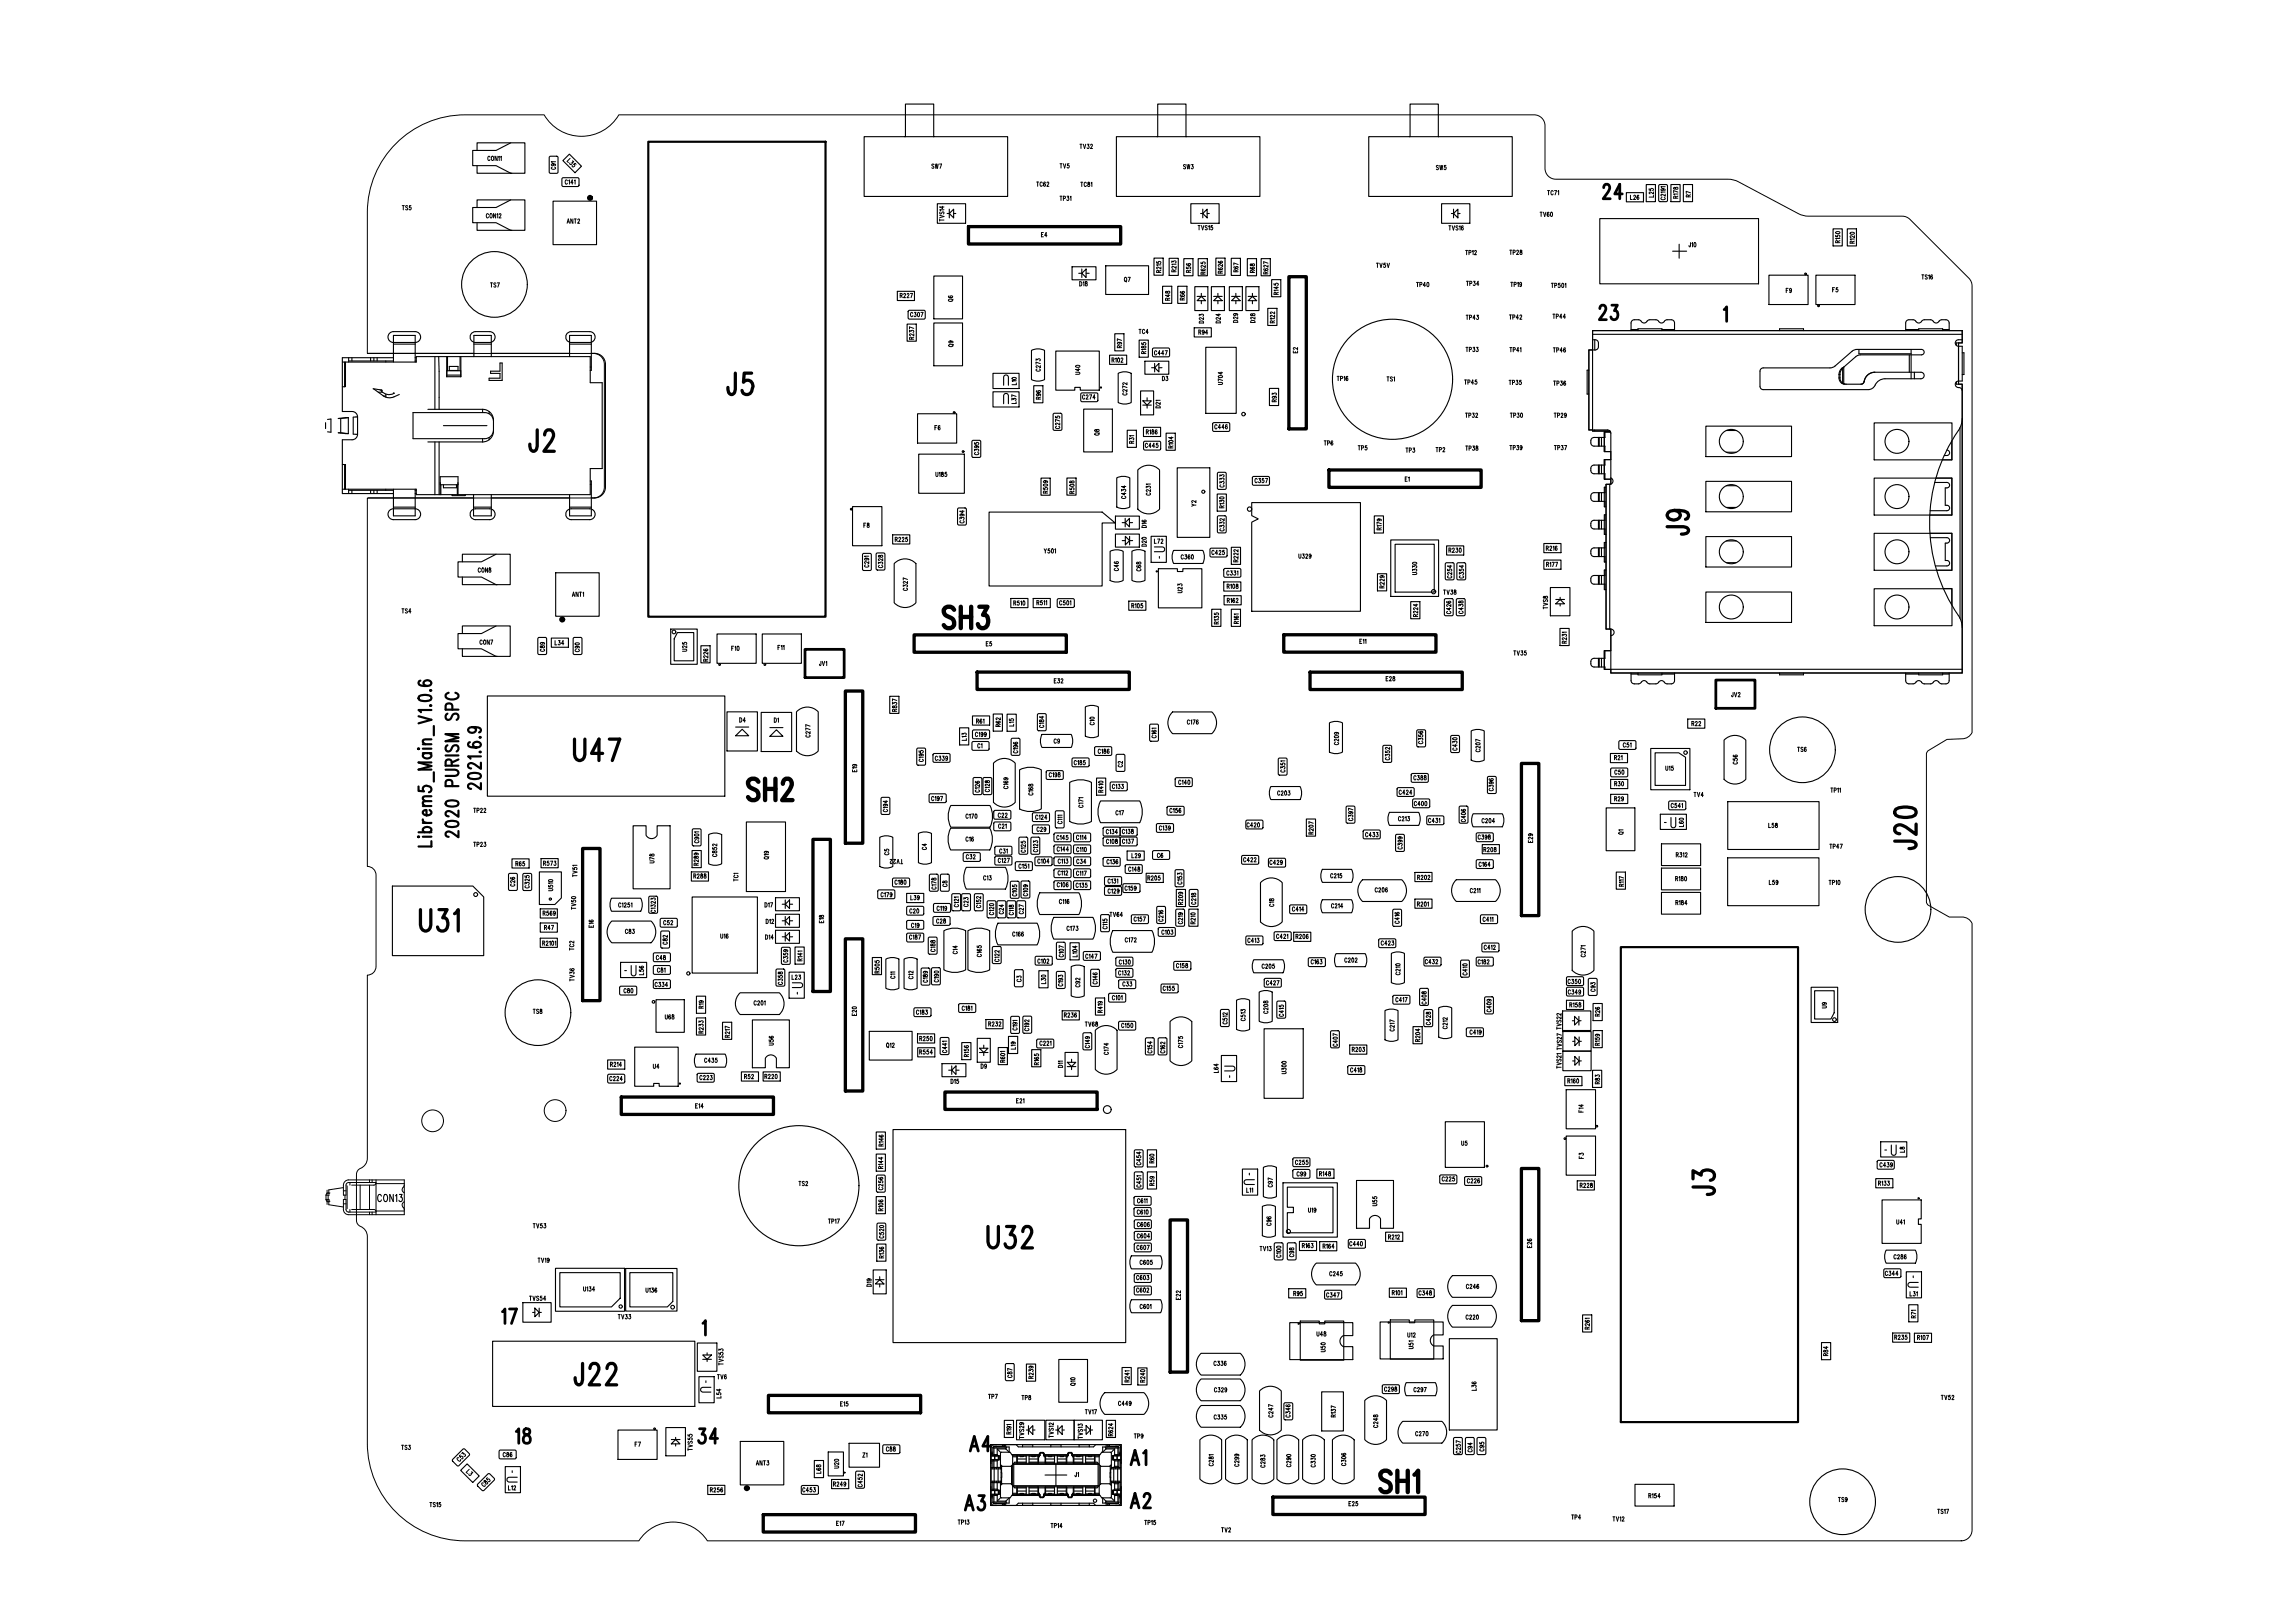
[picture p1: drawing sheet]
<svg xmlns="http://www.w3.org/2000/svg" width="297mm" height="210mm" viewBox="0 0 297 210" stroke-linecap="round" stroke-linejoin="round" font-family="sans-serif">
<defs><g id="words">
<text font-size="69.7" x="199.6" y="182.1">J3</text>
<text font-size="57.5" x="203.9" y="85.4">J9</text>
<text font-size="32.1" x="115.3" y="170.6">U32</text>
<text font-size="29.5" x="239.1" y="117.9">J20</text>
<text font-size="26.3" x="42" y="64.5">J2</text>
<text font-size="23.7" x="112.8" y="76.7">Y501</text>
<text font-size="20.1" x="105" y="125.7">E18</text>
<text font-size="15.2" x="109.4" y="26.4">SW7 SW3 SW5</text>
<text font-size="11.8" x="206.9" y="36.7">J10</text>
<text font-size="9.1" x="50.7" y="122.5">U31</text>
<text font-size="8.7" x="127.6" y="194">J1</text>
<text font-size="8.4" x="94" y="97.7">D4D1</text>
<text font-size="7.6" x="42.2" y="157.7">CON13</text>
<text font-size="7.5" x="179.9" y="76.2">U330</text>
<g font-size="7.3">
<text x="216.5" y="43.7" transform="rotate(-90 216.5 43.7)">J9xGND2</text>
<text x="252" y="43.7" transform="rotate(-90 252 43.7)">J9xGND1TS16x1</text>
<text x="216.5" y="90.6" transform="rotate(-90 216.5 90.6)">J9xGND4</text>
<text x="252" y="90.6" transform="rotate(-90 252 90.6)">J9xGND3</text>
</g>
<text font-size="7.2" x="165.9" y="159.2">U19</text>
<text font-size="7.1" x="80.9" y="168.7">U136</text>
<text font-size="6.8" x="243.4" y="160.5">U41</text>
<g font-size="6.6">
<text x="83.4" y="87">U25</text>
<text x="233.1" y="131.5">U9</text>
</g>
<text font-size="5.7" x="213.5" y="101.6">U15</text>
<g font-size="5.6">
<text x="54.3" y="45" transform="rotate(-90 54.3 45)">J2x1</text>
<text x="64.5" y="45.3" transform="rotate(-90 64.5 45.3)">J2x2</text>
<text x="77.1" y="45" transform="rotate(-90 77.1 45)">J2x5</text>
<text x="54.3" y="68" transform="rotate(-90 54.3 68)">J2x6</text>
<text x="64.5" y="68.2" transform="rotate(-90 64.5 68.2)">J2x3</text>
<text x="77.1" y="68" transform="rotate(-90 77.1 68)">J2x4</text>
</g>
<g font-size="5.2">
<text x="81.5" y="139.9">U4</text>
<text x="167.7" y="175.4">U48</text>
<text x="179.3" y="175.2">U12</text>
</g>
<text font-size="4.9" x="162.8" y="159.8">C96</text>
<g font-size="4.8">
<text x="154.5" y="40.4">D23D24D29D28</text>
<text x="147.5" y="53.9">D21</text>
<text x="126.4" y="137.6">D9</text>
<text x="137.7" y="139.5">D11</text>
<text x="112.9" y="167.6">D19</text>
</g>
<g font-size="4.6">
<text x="148.7" y="72.8">L72</text>
<text x="101.9" y="129.2">L23</text>
<text x="157.8" y="139.9">L64</text>
<text x="246.4" y="167.9">L31</text>
<text x="90.2" y="181.5">L54</text>
<text x="65.2" y="193.2">L12</text>
</g>
<g font-size="4.4">
<text x="228.8" y="39.1">F9</text>
<text x="234.9" y="39.1">F5</text>
<text x="118.6" y="57">F6</text>
<text x="92.7" y="85.6">F10</text>
<text x="98.5" y="85.6">F11</text>
<text x="79.9" y="188.5">F7</text>
</g>
<g font-size="4.2">
<text x="94.4" y="52.2">J5</text>
<text x="68.8" y="59.5">J2</text>
<text x="219.6" y="68.9" transform="rotate(-90 219.6 68.9)">J9</text>
<text x="122.1" y="81.3">SH3</text>
<text x="74.5" y="99.6">U47</text>
<text x="96.8" y="103.5">SH2</text>
<text x="249" y="109.6" transform="rotate(-90 249 109.6)">J20</text>
<text x="222.9" y="154.4" transform="rotate(-90 222.9 154.4)">J3</text>
<text x="128" y="162.6">U32</text>
<text x="74.6" y="180.4">J22</text>
<text x="178.6" y="193.1">SH1</text>
</g>
<g font-size="3.8">
<text x="207.1" y="76.3" transform="rotate(-90 207.1 76.3)">J9xC7 J9xC3 J9xC6 J9xC2 J9xC5 J9xC1</text>
<text x="207.1" y="87" transform="rotate(-90 207.1 87)">J9xCD1</text>
</g>
<text font-size="3.2" x="107.1" y="190.6">U20</text>
<g font-size="2.9">
<text x="207.4" y="25.7">24</text>
<text x="206.9" y="41.4">23</text>
<text x="223.1" y="41.6">1</text>
<text x="65" y="171.3">17 TVS54</text>
<text x="90.9" y="172.8">1</text>
<text x="66.8" y="186.8">18</text>
<text x="90.4" y="186.8">34</text>
<text x="125.5" y="187.8">A4</text>
<text x="146.3" y="189.6">A1</text>
<text x="124.9" y="195.4">A3</text>
<text x="146.3" y="195.1">A2</text>
</g>
<g font-size="2.7">
<text x="121.2" y="28.6">TVS14</text>
<text x="154" y="28.6">TVS15</text>
<text x="186.4" y="28.6">TVS16</text>
<text x="131.4" y="186">TVS29</text>
<text x="135.2" y="186">TVS12TVS13</text>
</g>
<g font-size="2.5">
<text x="62.9" y="102" transform="rotate(-90 62.9 102)">2021.6.9</text>
<text x="56.5" y="109.4" transform="rotate(-90 56.5 109.4)">Librem5_Main_V1.0.6</text>
<text x="60" y="108.2" transform="rotate(-90 60 108.2)">2020 PURISM SPC</text>
</g>
<g font-size="2.4">
<text x="127.8" y="50.2">L10</text>
<text x="214.2" y="107.2">L60</text>
<text x="79.6" y="126.4">L56</text>
<text x="242.7" y="149.6">L8</text>
</g>
<g font-size="1.8">
<text x="137.9" y="36">D18</text>
<text x="147.3" y="48.2">D3</text>
<text x="143.5" y="70.6">D20</text>
<text x="143.5" y="68.3">D16</text>
<text x="99.5" y="117.7">D17</text>
<text x="99.5" y="121.9">D14</text>
<text x="121" y="139.1">D15</text>
<text x="133.6" y="187.8" transform="rotate(-90 133.6 187.8)">J1x6</text>
<text x="137.3" y="187.8" transform="rotate(-90 137.3 187.8)">J1x4</text>
<text x="140.9" y="187.8" transform="rotate(-90 140.9 187.8)">J1x2</text>
<text x="133.6" y="195.2" transform="rotate(-90 133.6 195.2)">J1x5</text>
<text x="137.3" y="195.2" transform="rotate(-90 137.3 195.2)">J1x3</text>
<text x="140.9" y="195.2" transform="rotate(-90 140.9 195.2)">J1x1</text>
</g>
<g font-size="1.4">
<text x="138.3" y="22.2" transform="rotate(-90 138.3 22.2)">TV5x1</text>
<text x="148.5" y="43.7" transform="rotate(-90 148.5 43.7)">TC4x1</text>
<text x="188" y="77.3" transform="rotate(-90 188 77.3)">TV38x1</text>
<text x="220.2" y="103.5" transform="rotate(-90 220.2 103.5)">TV4x1</text>
<text x="48.9" y="155.9">CON13</text>
<text x="70.8" y="163.8" transform="rotate(-90 70.8 163.8)">TV19x1</text>
<text x="129.9" y="187.5" transform="rotate(-90 129.9 187.5)">J1xA4</text>
<text x="144.3" y="187.5" transform="rotate(-90 144.3 187.5)">J1xA1</text>
<text x="129.9" y="195.2" transform="rotate(-90 129.9 195.2)">J1xA3</text>
<text x="144.3" y="195.2" transform="rotate(-90 144.3 195.2)">J1xA2</text>
<text x="209.9" y="197.2" transform="rotate(-90 209.9 197.2)">TV12x1</text>
<text x="159.2" y="198.7" transform="rotate(-90 159.2 198.7)">TV2x1</text>
</g>
<g font-size="1">
<text x="128.4" y="192.9" transform="rotate(-90 128.4 192.9)">J1xA5</text>
<text x="145.5" y="192.9" transform="rotate(-90 145.5 192.9)">J1xA6</text>
</g>
<g font-size=".8">
<text x="63.1" y="21">CON11</text>
<text x="72.1" y="21.9" transform="rotate(-90 72.1 21.9)">C91</text>
<text x="120.6" y="22">SW7</text>
<text x="139.8" y="19.4">TV32</text>
<text x="153.2" y="22.1">SW3</text>
<text x="185.9" y="22.2">SW5</text>
<text x="52.1" y="27.4">TS5</text>
<text x="63" y="28.4">CON12</text>
<text x="73.4" y="29.1">ANT2</text>
<text x="122.4" y="28.5" transform="rotate(-90 122.4 28.5)">TVS14x2</text>
<text x="134.2" y="24.3">TC62</text>
<text x="137.2" y="26.2">TP31</text>
<text x="139.9" y="24.4">TC81</text>
<text x="155" y="30">TVS15</text>
<text x="199.3" y="28.2">TV60</text>
<text x="200.2" y="25.4">TC71</text>
<text x="214.1" y="25.5" transform="rotate(-90 214.1 25.5)">L25</text>
<text x="215.7" y="25.8" transform="rotate(-90 215.7 25.8)">C2191</text>
<text x="217.3" y="25.6" transform="rotate(-90 217.3 25.6)">R178</text>
<text x="218.9" y="25.4" transform="rotate(-90 218.9 25.4)">R7</text>
<text x="134.8" y="30.9">E4</text>
<text x="150.4" y="35.2" transform="rotate(-90 150.4 35.2)">R215</text>
<text x="152.4" y="35.1" transform="rotate(-90 152.4 35.1)">R213</text>
<text x="154.3" y="35.2" transform="rotate(-90 154.3 35.2)">R56</text>
<text x="156.2" y="35.4" transform="rotate(-90 156.2 35.4)">R625</text>
<text x="158.4" y="35.3" transform="rotate(-90 158.4 35.3)">R626</text>
<text x="160.4" y="35.1" transform="rotate(-90 160.4 35.1)">R67</text>
<text x="162.5" y="35.2" transform="rotate(-90 162.5 35.2)">R68</text>
<text x="164.3" y="35.4" transform="rotate(-90 164.3 35.4)">R627</text>
<text x="178.1" y="34.8">TV5V</text>
<text x="187.5" y="30">TVS16</text>
<text x="189.6" y="33.2">TP12</text>
<text x="195.4" y="33.2">TP28</text>
<text x="218.6" y="32.2">J10</text>
<text x="238.3" y="31.4" transform="rotate(-90 238.3 31.4)">R150</text>
<text x="240.1" y="31.4" transform="rotate(-90 240.1 31.4)">R120</text>
<text x="63.5" y="37.4">TS7</text>
<text x="123.5" y="39" transform="rotate(-90 123.5 39)">Q6</text>
<text x="139.7" y="37.2">D18</text>
<text x="145.5" y="36.7">Q7</text>
<text x="151.6" y="38.8" transform="rotate(-90 151.6 38.8)">R48</text>
<text x="153.5" y="38.8" transform="rotate(-90 153.5 38.8)">R66</text>
<text x="155.9" y="41.8" transform="rotate(-90 155.9 41.8)">D23</text>
<text x="158.1" y="41.7" transform="rotate(-90 158.1 41.7)">D24</text>
<text x="160.4" y="41.7" transform="rotate(-90 160.4 41.7)">D29</text>
<text x="162.6" y="41.7" transform="rotate(-90 162.6 41.7)">D28</text>
<text x="165.1" y="41.7" transform="rotate(-90 165.1 41.7)">R122</text>
<text x="165.6" y="38.1" transform="rotate(-90 165.6 38.1)">R145</text>
<text x="183.3" y="37.3">TP40</text>
<text x="189.7" y="41.6">TP43</text>
<text x="189.8" y="37.2">TP34</text>
<text x="195.3" y="41.5">TP42</text>
<text x="195.5" y="37.3">TP19</text>
<text x="200.7" y="37.4">TP501</text>
<text x="200.9" y="41.4">TP44</text>
<text x="231.1" y="38.1">F9</text>
<text x="237.1" y="38">F5</text>
<text x="248.7" y="36.3">TS16</text>
<text x="118.4" y="43.9" transform="rotate(-90 118.4 43.9)">R237</text>
<text x="123.5" y="44.8" transform="rotate(-90 123.5 44.8)">Q9</text>
<text x="134.8" y="48" transform="rotate(-90 134.8 48)">C273</text>
<text x="145.3" y="44.9" transform="rotate(-90 145.3 44.9)">R97</text>
<text x="148.5" y="45.7" transform="rotate(-90 148.5 45.7)">R185</text>
<text x="168.1" y="45.6" transform="rotate(-90 168.1 45.6)">E2</text>
<text x="189.7" y="45.7">TP33</text>
<text x="195.4" y="45.8">TP41</text>
<text x="201" y="45.8">TP46</text>
<text x="131.7" y="52.2" transform="rotate(-90 131.7 52.2)">L37</text>
<text x="131.7" y="49.7" transform="rotate(-90 131.7 49.7)">L10</text>
<text x="134.9" y="51.6" transform="rotate(-90 134.9 51.6)">R96</text>
<text x="139.9" y="48.4" transform="rotate(-90 139.9 48.4)">U40</text>
<text x="140.1" y="51.9">C274</text>
<text x="146" y="51.1" transform="rotate(-90 146 51.1)">C272</text>
<text x="150.3" y="52.7" transform="rotate(-90 150.3 52.7)">D21</text>
<text x="150.4" y="49.5">D3</text>
<text x="158.4" y="49.7" transform="rotate(-90 158.4 49.7)">U704</text>
<text x="165.4" y="51.9" transform="rotate(-90 165.4 51.9)">R93</text>
<text x="173" y="49.5">TP16</text>
<text x="179.5" y="49.6">TS1</text>
<text x="189.5" y="50">TP45</text>
<text x="195.3" y="50">TP35</text>
<text x="201" y="50.1">TP36</text>
<text x="121" y="55.9">F6</text>
<text x="126.9" y="58.8" transform="rotate(-90 126.9 58.8)">C395</text>
<text x="137.3" y="55.4" transform="rotate(-90 137.3 55.4)">C275</text>
<text x="142.4" y="56.3" transform="rotate(-90 142.4 56.3)">Q8</text>
<text x="146.9" y="57.3" transform="rotate(-90 146.9 57.3)">R31</text>
<text x="152" y="57.9" transform="rotate(-90 152 57.9)">R104</text>
<text x="171.4" y="57.8">TP6</text>
<text x="175.7" y="58.5">TP5</text>
<text x="181.9" y="58.8">TP3</text>
<text x="185.8" y="58.7">TP2</text>
<text x="189.6" y="54.2">TP32</text>
<text x="189.7" y="58.5">TP38</text>
<text x="195.4" y="58.4">TP39</text>
<text x="195.4" y="54.2">TP30</text>
<text x="201.1" y="54.2">TP29</text>
<text x="201.1" y="58.4">TP37</text>
<text x="121.1" y="61.9">U185</text>
<text x="135.8" y="63.8" transform="rotate(-90 135.8 63.8)">R509</text>
<text x="139.2" y="63.8" transform="rotate(-90 139.2 63.8)">R508</text>
<text x="145.9" y="64.5" transform="rotate(-90 145.9 64.5)">C434</text>
<text x="149.1" y="64" transform="rotate(-90 149.1 64)">C231</text>
<text x="155" y="65.5" transform="rotate(-90 155 65.5)">Y2</text>
<text x="158.6" y="65.7" transform="rotate(-90 158.6 65.7)">R130</text>
<text x="158.6" y="63" transform="rotate(-90 158.6 63)">C333</text>
<text x="181.8" y="62.5">E1</text>
<text x="111.8" y="68.5">F8</text>
<text x="125" y="67.6" transform="rotate(-90 125 67.6)">C394</text>
<text x="135.1" y="71.8">Y501</text>
<text x="148.5" y="70.6" transform="rotate(-90 148.5 70.6)">D20</text>
<text x="148.5" y="68.2" transform="rotate(-90 148.5 68.2)">D16</text>
<text x="149.4" y="70.5">L72</text>
<text x="158.6" y="68.7" transform="rotate(-90 158.6 68.7)">C332</text>
<text x="178.9" y="68.5" transform="rotate(-90 178.9 68.5)">R179</text>
<text x="61.9" y="74.3">CON8</text>
<text x="74.1" y="77.4">ANT1</text>
<text x="112.6" y="73.4" transform="rotate(-90 112.6 73.4)">C291</text>
<text x="114.4" y="73.4" transform="rotate(-90 114.4 73.4)">C328</text>
<text x="117.6" y="76.4" transform="rotate(-90 117.6 76.4)">C327</text>
<text x="144.9" y="73.8" transform="rotate(-90 144.9 73.8)">C46</text>
<text x="147.8" y="73.8" transform="rotate(-90 147.8 73.8)">C68</text>
<text x="152.8" y="72.6">C360</text>
<text x="153.2" y="76.7" transform="rotate(-90 153.2 76.7)">U23</text>
<text x="160.4" y="72.7" transform="rotate(-90 160.4 72.7)">R222</text>
<text x="168.1" y="72.5">U329</text>
<text x="179.3" y="76" transform="rotate(-90 179.3 76)">R229</text>
<text x="183.5" y="74.3" transform="rotate(-90 183.5 74.3)">U330</text>
<text x="188" y="74.8" transform="rotate(-90 188 74.8)">C254</text>
<text x="189.6" y="74.8" transform="rotate(-90 189.6 74.8)">C354</text>
<text x="52" y="79.6">TS4</text>
<text x="62.1" y="83.6">CON7</text>
<text x="127.6" y="83.8">E5</text>
<text x="157.9" y="80.7" transform="rotate(-90 157.9 80.7)">R135</text>
<text x="160.5" y="80.6" transform="rotate(-90 160.5 80.6)">R161</text>
<text x="176" y="83.5">E11</text>
<text x="183.6" y="79.7" transform="rotate(-90 183.6 79.7)">R224</text>
<text x="187.9" y="79.4" transform="rotate(-90 187.9 79.4)">C426</text>
<text x="189.5" y="79.4" transform="rotate(-90 189.5 79.4)">C438</text>
<text x="200.4" y="78.7" transform="rotate(-90 200.4 78.7)">TVS8</text>
<text x="202.9" y="83.2" transform="rotate(-90 202.9 83.2)">R231</text>
<text x="70.7" y="84.2" transform="rotate(-90 70.7 84.2)">C89</text>
<text x="75.2" y="84.3" transform="rotate(-90 75.2 84.3)">C90</text>
<text x="91.8" y="85.5" transform="rotate(-90 91.8 85.5)">R226</text>
<text x="94.7" y="84.4">F10</text>
<text x="100.7" y="84.3">F11</text>
<text x="106.1" y="86.4">JV1</text>
<text x="136.4" y="88.6">E32</text>
<text x="179.4" y="88.3">E28</text>
<text x="195.9" y="85">TV35</text>
<text x="95.7" y="93.7">D4</text>
<text x="100.2" y="93.7">D1</text>
<text x="105" y="95.4" transform="rotate(-90 105 95.4)">C277</text>
<text x="116.2" y="92" transform="rotate(-90 116.2 92)">R837</text>
<text x="125.2" y="95.8" transform="rotate(-90 125.2 95.8)">L13</text>
<text x="129.6" y="94" transform="rotate(-90 129.6 94)">R62</text>
<text x="131.4" y="93.9" transform="rotate(-90 131.4 93.9)">L15</text>
<text x="135.3" y="94.1" transform="rotate(-90 135.3 94.1)">C184</text>
<text x="141.8" y="93.8" transform="rotate(-90 141.8 93.8)">C10</text>
<text x="149.8" y="95.4" transform="rotate(-90 149.8 95.4)">C161</text>
<text x="153.6" y="93.9">C176</text>
<text x="224.1" y="90.4">JV2</text>
<text x="111.1" y="99.8" transform="rotate(-90 111.1 99.8)">E19</text>
<text x="119.7" y="98.5" transform="rotate(-90 119.7 98.5)">C195</text>
<text x="126.5" y="97">C1</text>
<text x="131.9" y="97.4" transform="rotate(-90 131.9 97.4)">C196</text>
<text x="136.4" y="96.4">C9</text>
<text x="145.5" y="99.2" transform="rotate(-90 145.5 99.2)">C2</text>
<text x="166.5" y="99.9" transform="rotate(-90 166.5 99.9)">C351</text>
<text x="173.4" y="96.3" transform="rotate(-90 173.4 96.3)">C209</text>
<text x="180" y="98.3" transform="rotate(-90 180 98.3)">C352</text>
<text x="184.3" y="96.2" transform="rotate(-90 184.3 96.2)">C356</text>
<text x="188.7" y="97.1" transform="rotate(-90 188.7 97.1)">C430</text>
<text x="191.7" y="97.2" transform="rotate(-90 191.7 97.2)">C207</text>
<text x="215.5" y="99.9">U15</text>
<text x="225" y="98.8" transform="rotate(-90 225 98.8)">C56</text>
<text x="232.6" y="97.5">TS6</text>
<text x="61.3" y="105.4">TP22</text>
<text x="115.1" y="105" transform="rotate(-90 115.1 105)">C194</text>
<text x="125" y="106.1">C170</text>
<text x="127" y="102.5" transform="rotate(-90 127 102.5)">C126</text>
<text x="128.2" y="102.4" transform="rotate(-90 128.2 102.4)">C128</text>
<text x="130.6" y="102" transform="rotate(-90 130.6 102)">C169</text>
<text x="133.9" y="102.9" transform="rotate(-90 133.9 102.9)">C168</text>
<text x="137.6" y="106.5" transform="rotate(-90 137.6 106.5)">C111</text>
<text x="140.3" y="104.4" transform="rotate(-90 140.3 104.4)">C171</text>
<text x="142.9" y="102.5" transform="rotate(-90 142.9 102.5)">R410</text>
<text x="144.4" y="105.7">C17</text>
<text x="165.3" y="103.1">C203</text>
<text x="170.1" y="107.9" transform="rotate(-90 170.1 107.9)">R207</text>
<text x="175.3" y="106.2" transform="rotate(-90 175.3 106.2)">C397</text>
<text x="181" y="106.5">C213</text>
<text x="189.8" y="106.3" transform="rotate(-90 189.8 106.3)">C406</text>
<text x="191.8" y="106.7">C204</text>
<text x="193.4" y="102.3" transform="rotate(-90 193.4 102.3)">C396</text>
<text x="210.2" y="107.9" transform="rotate(-90 210.2 107.9)">Q1</text>
<text x="218" y="106.9" transform="rotate(-90 218 106.9)">L60</text>
<text x="228.9" y="107.3">L58</text>
<text x="236.9" y="102.8">TP11</text>
<text x="61.3" y="109.8">TP23</text>
<text x="74.9" y="113.4" transform="rotate(-90 74.9 113.4)">TV51</text>
<text x="84.9" y="111.6" transform="rotate(-90 84.9 111.6)">U78</text>
<text x="90.6" y="111.9" transform="rotate(-90 90.6 111.9)">R289</text>
<text x="90.6" y="109" transform="rotate(-90 90.6 109)">C901</text>
<text x="93" y="110.8" transform="rotate(-90 93 110.8)">C852</text>
<text x="95.7" y="114" transform="rotate(-90 95.7 114)">TC1</text>
<text x="99.7" y="111.1" transform="rotate(-90 99.7 111.1)">Q19</text>
<text x="115.2" y="110.6" transform="rotate(-90 115.2 110.6)">C5</text>
<text x="116.7" y="111" transform="rotate(180 116.7 111)">TV22</text>
<text x="120.1" y="109.9" transform="rotate(-90 120.1 109.9)">C4</text>
<text x="125" y="109.1">C16</text>
<text x="129.2" y="111.9">C127</text>
<text x="129.4" y="110.6">C31</text>
<text x="132.9" y="110.3" transform="rotate(-90 132.9 110.3)">C125</text>
<text x="134.5" y="110.2" transform="rotate(-90 134.5 110.2)">C123</text>
<text x="149.8" y="111.2">C6</text>
<text x="172.2" y="113.8">C215</text>
<text x="176.7" y="108.5">C433</text>
<text x="181.6" y="109.8" transform="rotate(-90 181.6 109.8)">C399</text>
<text x="198.5" y="109" transform="rotate(-90 198.5 109)">E29</text>
<text x="216.9" y="111.1">R312</text>
<text x="236.8" y="110">TP47</text>
<text x="66.8" y="114.6" transform="rotate(-90 66.8 114.6)">C26</text>
<text x="68.7" y="114.9" transform="rotate(-90 68.7 114.9)">C325</text>
<text x="71.7" y="115.2" transform="rotate(-90 71.7 115.2)">U510</text>
<text x="74.7" y="117.6" transform="rotate(-90 74.7 117.6)">TV50</text>
<text x="77" y="120" transform="rotate(-90 77 120)">E16</text>
<text x="80.1" y="117.6">C1251</text>
<text x="85" y="118" transform="rotate(-90 85 118)">C1323</text>
<text x="99" y="117.6">D17</text>
<text x="99.2" y="119.7">D12</text>
<text x="106.8" y="119.4" transform="rotate(-90 106.8 119.4)">E18</text>
<text x="114" y="116.3">C179</text>
<text x="121.3" y="115" transform="rotate(-90 121.3 115)">C178</text>
<text x="122.8" y="114.7" transform="rotate(-90 122.8 114.7)">C8</text>
<text x="124.2" y="117.3" transform="rotate(-90 124.2 117.3)">C121</text>
<text x="125.5" y="117.3" transform="rotate(-90 125.5 117.3)">C23</text>
<text x="127.1" y="117.4" transform="rotate(-90 127.1 117.4)">C152</text>
<text x="127.3" y="114.1">C13</text>
<text x="128.8" y="118.3" transform="rotate(-90 128.8 118.3)">C120</text>
<text x="130.1" y="118.2" transform="rotate(-90 130.1 118.2)">C24</text>
<text x="131.3" y="118.3" transform="rotate(-90 131.3 118.3)">C118</text>
<text x="131.8" y="115.9" transform="rotate(-90 131.8 115.9)">C105</text>
<text x="132.6" y="118.2" transform="rotate(-90 132.6 118.2)">C27</text>
<text x="133.2" y="115.9" transform="rotate(-90 133.2 115.9)">C109</text>
<text x="137.1" y="117.2">C116</text>
<text x="143.4" y="114.5">C131</text>
<text x="143.4" y="115.8">C129</text>
<text x="143.6" y="118.8">TV64</text>
<text x="150.7" y="119.2" transform="rotate(-90 150.7 119.2)">C216</text>
<text x="153.1" y="114.4" transform="rotate(-90 153.1 114.4)">C153</text>
<text x="153.2" y="119.5" transform="rotate(-90 153.2 119.5)">C219</text>
<text x="153.2" y="117" transform="rotate(-90 153.2 117)">R209</text>
<text x="154.9" y="119.5" transform="rotate(-90 154.9 119.5)">R210</text>
<text x="154.9" y="117" transform="rotate(-90 154.9 117)">C218</text>
<text x="165" y="117.3" transform="rotate(-90 165 117.3)">C18</text>
<text x="167.2" y="118.1">C414</text>
<text x="172.3" y="117.7">C214</text>
<text x="177.9" y="115.7">C206</text>
<text x="181.3" y="119.5" transform="rotate(-90 181.3 119.5)">C416</text>
<text x="190.2" y="115.8">C211</text>
<text x="191.9" y="119.5">C411</text>
<text x="210.3" y="114.6" transform="rotate(-90 210.3 114.6)">R117</text>
<text x="216.8" y="114.2">R180</text>
<text x="216.9" y="117.3">R184</text>
<text x="228.9" y="114.7">L59</text>
<text x="236.7" y="114.7">TP10</text>
<text x="70.5" y="120.5">R47</text>
<text x="74.5" y="122.9" transform="rotate(-90 74.5 122.9)">TC2</text>
<text x="80.9" y="121">C83</text>
<text x="85" y="124.4">C48</text>
<text x="86.6" y="122.2" transform="rotate(-90 86.6 122.2)">C82</text>
<text x="93.3" y="121.6">U16</text>
<text x="99.1" y="121.8">D14</text>
<text x="102.1" y="124.5" transform="rotate(-90 102.1 124.5)">C359</text>
<text x="104" y="124.3" transform="rotate(-90 104 124.3)">R141</text>
<text x="114" y="125.9" transform="rotate(-90 114 125.9)">R505</text>
<text x="121.2" y="123.1" transform="rotate(-90 121.2 123.1)">C188</text>
<text x="124.1" y="123.4" transform="rotate(-90 124.1 123.4)">C14</text>
<text x="127.2" y="123.8" transform="rotate(-90 127.2 123.8)">C165</text>
<text x="129.5" y="124.4" transform="rotate(-90 129.5 124.4)">C122</text>
<text x="131.1" y="121.4">C166</text>
<text x="137.8" y="123.8" transform="rotate(-90 137.8 123.8)">C107</text>
<text x="138.1" y="120.6">C173</text>
<text x="139.6" y="123.8" transform="rotate(-90 139.6 123.8)">L104</text>
<text x="143.5" y="120.2" transform="rotate(-90 143.5 120.2)">C115</text>
<text x="145.6" y="122.1">C172</text>
<text x="163.3" y="125.5">C205</text>
<text x="165.2" y="121.7">C421</text>
<text x="174" y="124.8">C202</text>
<text x="178.7" y="122.5">C423</text>
<text x="192" y="123.1">C412</text>
<text x="205.3" y="123.8" transform="rotate(-90 205.3 123.8)">C271</text>
<text x="69" y="131.4">TS8</text>
<text x="74.5" y="126.9" transform="rotate(-90 74.5 126.9)">TV36</text>
<text x="83.5" y="126.1" transform="rotate(-90 83.5 126.1)">L56</text>
<text x="91.2" y="130.4" transform="rotate(-90 91.2 130.4)">R19</text>
<text x="97.6" y="130.3">C201</text>
<text x="101.5" y="127.4" transform="rotate(-90 101.5 127.4)">C358</text>
<text x="102.5" y="127">L23</text>
<text x="111" y="131.4" transform="rotate(-90 111 131.4)">E20</text>
<text x="116" y="126.6" transform="rotate(-90 116 126.6)">C11</text>
<text x="118.4" y="126.6" transform="rotate(-90 118.4 126.6)">C12</text>
<text x="120.2" y="127.1" transform="rotate(-90 120.2 127.1)">C189</text>
<text x="121.7" y="127" transform="rotate(-90 121.7 127)">C190</text>
<text x="132.3" y="127" transform="rotate(-90 132.3 127)">C3</text>
<text x="135.5" y="127.2" transform="rotate(-90 135.5 127.2)">L30</text>
<text x="137.7" y="127.6" transform="rotate(-90 137.7 127.6)">C193</text>
<text x="139.9" y="127.7" transform="rotate(-90 139.9 127.7)">C92</text>
<text x="142.2" y="127.3" transform="rotate(-90 142.2 127.3)">C146</text>
<text x="142.8" y="131" transform="rotate(-90 142.8 131)">R419</text>
<text x="164.3" y="131.1" transform="rotate(-90 164.3 131.1)">C208</text>
<text x="166.3" y="131.5" transform="rotate(-90 166.3 131.5)">C415</text>
<text x="181.4" y="126.1" transform="rotate(-90 181.4 126.1)">C210</text>
<text x="184.7" y="129.9" transform="rotate(-90 184.7 129.9)">C408</text>
<text x="190" y="126.1" transform="rotate(-90 190 126.1)">C410</text>
<text x="193.2" y="130.9" transform="rotate(-90 193.2 130.9)">C409</text>
<text x="202.9" y="127.5">C350</text>
<text x="202.9" y="128.9">C349</text>
<text x="206.6" y="128.3" transform="rotate(-90 206.6 128.3)">C93</text>
<text x="207.2" y="131.4" transform="rotate(-90 207.2 131.4)">R26</text>
<text x="86.1" y="132.1">U68</text>
<text x="91.2" y="137.7">C435</text>
<text x="91.2" y="133.6" transform="rotate(-90 91.2 133.6)">R233</text>
<text x="94.6" y="134.2" transform="rotate(-90 94.6 134.2)">R217</text>
<text x="100.3" y="135.2" transform="rotate(-90 100.3 135.2)">U56</text>
<text x="114.7" y="135.8">Q12</text>
<text x="122.7" y="136.2" transform="rotate(-90 122.7 136.2)">C441</text>
<text x="125.5" y="136.7" transform="rotate(-90 125.5 136.7)">R156</text>
<text x="130.2" y="137.4" transform="rotate(-90 130.2 137.4)">R601</text>
<text x="131.6" y="135.7" transform="rotate(-90 131.6 135.7)">L19</text>
<text x="131.8" y="133.3" transform="rotate(-90 131.8 133.3)">C191</text>
<text x="133.3" y="133.3" transform="rotate(-90 133.3 133.3)">C192</text>
<text x="134.6" y="137.7" transform="rotate(-90 134.6 137.7)">R165</text>
<text x="140.4" y="133">TV68</text>
<text x="141.2" y="135.6" transform="rotate(-90 141.2 135.6)">C149</text>
<text x="143.6" y="136.4" transform="rotate(-90 143.6 136.4)">C174</text>
<text x="149.3" y="136.2" transform="rotate(-90 149.3 136.2)">C154</text>
<text x="150.9" y="136.2" transform="rotate(-90 150.9 136.2)">C162</text>
<text x="153.2" y="135.5" transform="rotate(-90 153.2 135.5)">C175</text>
<text x="159" y="132.5" transform="rotate(-90 159 132.5)">C512</text>
<text x="161.3" y="132" transform="rotate(-90 161.3 132)">C513</text>
<text x="173.3" y="135.4" transform="rotate(-90 173.3 135.4)">C407</text>
<text x="180.6" y="133.4" transform="rotate(-90 180.6 133.4)">C217</text>
<text x="183.9" y="134.7" transform="rotate(-90 183.9 134.7)">R204</text>
<text x="185.3" y="132.6" transform="rotate(-90 185.3 132.6)">C428</text>
<text x="187.5" y="133.1" transform="rotate(-90 187.5 133.1)">C212</text>
<text x="202.2" y="133.2" transform="rotate(-90 202.2 133.2)">TVS22</text>
<text x="202.2" y="135.8" transform="rotate(-90 202.2 135.8)">TVS27</text>
<text x="207.2" y="135.2" transform="rotate(-90 207.2 135.2)">R159</text>
<text x="84.6" y="138.5">U4</text>
<text x="90" y="143.6">E14</text>
<text x="123.1" y="140.4">D15</text>
<text x="127" y="138.5">D9</text>
<text x="131.6" y="143">E21</text>
<text x="137.7" y="138.1" transform="rotate(-90 137.7 138.1)">D11</text>
<text x="157.8" y="138.8" transform="rotate(-90 157.8 138.8)">L64</text>
<text x="166.6" y="138.9" transform="rotate(-90 166.6 138.9)">U300</text>
<text x="202.2" y="138.2" transform="rotate(-90 202.2 138.2)">TVS21</text>
<text x="205.1" y="143.9" transform="rotate(-90 205.1 143.9)">F14</text>
<text x="207.2" y="140.2" transform="rotate(-90 207.2 140.2)">R83</text>
<text x="114.5" y="148.3" transform="rotate(-90 114.5 148.3)">R146</text>
<text x="189.1" y="148.5">U5</text>
<text x="205.1" y="149.9" transform="rotate(-90 205.1 149.9)">F3</text>
<text x="246.6" y="149.1" transform="rotate(-90 246.6 149.1)">L8</text>
<text x="103.4" y="153.7">TS2</text>
<text x="114.5" y="153.9" transform="rotate(-90 114.5 153.9)">C256</text>
<text x="114.5" y="151.2" transform="rotate(-90 114.5 151.2)">R144</text>
<text x="147.2" y="155.9">C611</text>
<text x="147.8" y="150.7" transform="rotate(-90 147.8 150.7)">C454</text>
<text x="147.8" y="153.6" transform="rotate(-90 147.8 153.6)">C451</text>
<text x="149.5" y="150.4" transform="rotate(-90 149.5 150.4)">R60</text>
<text x="149.5" y="153.4" transform="rotate(-90 149.5 153.4)">R59</text>
<text x="161.3" y="154.5">L11</text>
<text x="164.9" y="153.6" transform="rotate(-90 164.9 153.6)">C97</text>
<text x="178.4" y="156" transform="rotate(-90 178.4 156)">U55</text>
<text x="243.2" y="151.2">C439</text>
<text x="69" y="159.1">TV53</text>
<text x="107.2" y="158.5">TP17</text>
<text x="114.5" y="156.6" transform="rotate(-90 114.5 156.6)">R106</text>
<text x="114.6" y="160.2" transform="rotate(-90 114.6 160.2)">C520</text>
<text x="147.2" y="157.4">C610</text>
<text x="164.7" y="158.5" transform="rotate(-90 164.7 158.5)">C96</text>
<text x="169.3" y="157.1">U19</text>
<text x="198.4" y="161.4" transform="rotate(-90 198.4 161.4)">E26</text>
<text x="245.4" y="158.6">U41</text>
<text x="83.6" y="167.5">U136</text>
<text x="112.9" y="166.4" transform="rotate(-90 112.9 166.4)">D19</text>
<text x="114.6" y="162.7" transform="rotate(-90 114.6 162.7)">R136</text>
<text x="147.5" y="163.9">C605</text>
<text x="163" y="162.1">TV13</text>
<text x="165.9" y="162.7" transform="rotate(-90 165.9 162.7)">C100</text>
<text x="167.6" y="162.6" transform="rotate(-90 167.6 162.6)">C98</text>
<text x="172.1" y="165.3">C245</text>
<text x="189.7" y="167">C246</text>
<text x="245.1" y="163.1">C286</text>
<text x="247.1" y="167.9">L31</text>
<text x="68.5" y="168.5">TVS54</text>
<text x="80" y="170.9">TV33</text>
<text x="147.5" y="169.6">C601</text>
<text x="153" y="168.1" transform="rotate(-90 153 168.1)">E22</text>
<text x="170.4" y="173.1">U48</text>
<text x="182.2" y="173.3">U12</text>
<text x="189.7" y="171">C220</text>
<text x="205.9" y="172" transform="rotate(-90 205.9 172)">R261</text>
<text x="248.1" y="170.5" transform="rotate(-90 248.1 170.5)">R71</text>
<text x="92.8" y="178.7">TV6</text>
<text x="93.8" y="176.6" transform="rotate(-90 93.8 176.6)">TVS53</text>
<text x="131.2" y="178.2" transform="rotate(-90 131.2 178.2)">C87</text>
<text x="133.9" y="178.3" transform="rotate(-90 133.9 178.3)">R239</text>
<text x="139.3" y="179.3" transform="rotate(-90 139.3 179.3)">Q10</text>
<text x="146.3" y="178.8" transform="rotate(-90 146.3 178.8)">R241</text>
<text x="148.3" y="178.8" transform="rotate(-90 148.3 178.8)">R240</text>
<text x="157.1" y="176.9">C336</text>
<text x="171.7" y="174.9" transform="rotate(-90 171.7 174.9)">U50</text>
<text x="183.1" y="174.5" transform="rotate(-90 183.1 174.5)">U51</text>
<text x="191.2" y="179.9" transform="rotate(-90 191.2 179.9)">L36</text>
<text x="236.7" y="175.4" transform="rotate(-90 236.7 175.4)">R84</text>
<text x="93.5" y="180.9" transform="rotate(-90 93.5 180.9)">L54</text>
<text x="108.8" y="182.2">E15</text>
<text x="127.9" y="181.2">TP7</text>
<text x="131" y="185.5" transform="rotate(-90 131 185.5)">R191</text>
<text x="132.2" y="181.4">TP8</text>
<text x="132.7" y="185.9" transform="rotate(-90 132.7 185.9)">TVS29x2</text>
<text x="136.5" y="185.9" transform="rotate(-90 136.5 185.9)">TVS12x2</text>
<text x="140.1" y="185.9" transform="rotate(-90 140.1 185.9)">TVS13x1</text>
<text x="140.4" y="183.2">TV17</text>
<text x="144.2" y="185.8" transform="rotate(-90 144.2 185.8)">R624</text>
<text x="144.7" y="182.1">C449</text>
<text x="157.1" y="183.9">C335</text>
<text x="157.2" y="180.4">C329</text>
<text x="164.9" y="183.4" transform="rotate(-90 164.9 183.4)">C247</text>
<text x="167.1" y="183.4" transform="rotate(-90 167.1 183.4)">C346</text>
<text x="173" y="183.3" transform="rotate(-90 173 183.3)">R137</text>
<text x="178.5" y="184.7" transform="rotate(-90 178.5 184.7)">C248</text>
<text x="183" y="180.3">C297</text>
<text x="251.2" y="181.4">TV52</text>
<text x="52" y="187.8">TS3</text>
<text x="60.2" y="190.7" transform="rotate(45 60.2 190.7)">L3</text>
<text x="82.2" y="187.4">F7</text>
<text x="89.8" y="187.7" transform="rotate(-90 89.8 187.7)">TVS55</text>
<text x="97.9" y="189.8">ANT3</text>
<text x="106.4" y="190.6" transform="rotate(-90 106.4 190.6)">L68</text>
<text x="108.7" y="189.9" transform="rotate(-90 108.7 189.9)">U20</text>
<text x="111.7" y="188.8">Z1</text>
<text x="139.1" y="191.3">J1</text>
<text x="146.8" y="186.3">TP9</text>
<text x="157.2" y="189.6" transform="rotate(-90 157.2 189.6)">C281</text>
<text x="160.5" y="189.7" transform="rotate(-90 160.5 189.7)">C299</text>
<text x="163.9" y="189.8" transform="rotate(-90 163.9 189.8)">C283</text>
<text x="167.2" y="189.8" transform="rotate(-90 167.2 189.8)">C290</text>
<text x="170.4" y="189.8" transform="rotate(-90 170.4 189.8)">C330</text>
<text x="174.3" y="189.6" transform="rotate(-90 174.3 189.6)">C306</text>
<text x="183.2" y="186">C270</text>
<text x="189.2" y="188" transform="rotate(-90 189.2 188)">C257</text>
<text x="190.7" y="187.8" transform="rotate(-90 190.7 187.8)">C94</text>
<text x="192.2" y="187.7" transform="rotate(-90 192.2 187.7)">C95</text>
<text x="55.6" y="195.2">TS15</text>
<text x="65.8" y="193">L12</text>
<text x="108.3" y="197.6">E17</text>
<text x="111.8" y="192.4" transform="rotate(-90 111.8 192.4)">C452</text>
<text x="124" y="197.5">TP13</text>
<text x="136" y="197.9">TP14</text>
<text x="148.1" y="197.5">TP15</text>
<text x="174.6" y="195.1">E25</text>
<text x="203.4" y="196.8">TP4</text>
<text x="213.4" y="194.1">R154</text>
<text x="237.9" y="194.6">TS9</text>
<text x="250.7" y="196.1">TS17</text>
</g>
<g font-size=".7">
<text x="144.2" y="47" transform="rotate(-90 144.2 47)">R102x2</text>
<text x="155.2" y="43.5" transform="rotate(-90 155.2 43.5)">R94x1</text>
<text x="148.6" y="56.4" transform="rotate(-90 148.6 56.4)">R186x2</text>
<text x="200.4" y="73.6" transform="rotate(-90 200.4 73.6)">R177x2</text>
<text x="146.7" y="78.9" transform="rotate(-90 146.7 78.9)">R105x1</text>
<text x="126.5" y="93.7" transform="rotate(-90 126.5 93.7)">R61x2</text>
<text x="219" y="94.1" transform="rotate(-90 219 94.1)">R22x1</text>
<text x="209" y="98.6" transform="rotate(-90 209 98.6)">R21x2</text>
<text x="209.1" y="102" transform="rotate(-90 209.1 102)">R30x1</text>
<text x="209.1" y="103.9" transform="rotate(-90 209.1 103.9)">R29x1</text>
<text x="66.9" y="112.2" transform="rotate(-90 66.9 112.2)">R65x2</text>
<text x="192.5" y="110.4" transform="rotate(-90 192.5 110.4)">R208x2</text>
<text x="149" y="114.1" transform="rotate(-90 149 114.1)">R205x2</text>
<text x="70.6" y="120.5" transform="rotate(-90 70.6 120.5)">R47x1</text>
<text x="96.6" y="139.8" transform="rotate(-90 96.6 139.8)">R52x2</text>
<text x="203.1" y="140.4" transform="rotate(-90 203.1 140.4)">R160x2</text>
<text x="171.1" y="152.4" transform="rotate(-90 171.1 152.4)">R148x2</text>
<text x="243.4" y="153.6" transform="rotate(-90 243.4 153.6)">R133x2</text>
<text x="168.8" y="161.7" transform="rotate(-90 168.8 161.7)">R163x2</text>
<text x="167.4" y="167.9" transform="rotate(-90 167.4 167.9)">R95x1</text>
<text x="180.4" y="167.8" transform="rotate(-90 180.4 167.8)">R101x2</text>
</g>
</g></defs>
<g fill="none" stroke="#000" stroke-width=".13">
<path d="M50.8 19a12.6 12.6 0 0 1 9.4-4.1h10.2a5.6 5.6 0 0 0 9.7 0h118.4a1.41 1.41 0 0 1 1.4 1.4v5.5a1.41 1.41 0 0 0 1.4 1.4h22.6l1 .3 7.8 4.1 .6 .3 .7 .1h12.1a1.41 1.41 0 0 1 1 .4l7.6 7.6a1.41 1.41 0 0 1 .4 1v57.8a1.42 1.42 0 0 1-1.3 .8l-1.9 .1-2.4 1.4-.2 .3-.1 .2 .1 19.3 .2 .3 2.7 1.5h1.6a1.41 1.41 0 0 1 1.3 .8v78.5a1.41 1.41 0 0 1-1.4 1.4h-162.2a5.3 5.3 0 0 0-8.8 0h-22.5a12.7 12.7 0 0 1-12.7-12.7v-26.7a1.54 1.54 0 0 0-1.1-1.4l-.2-.4-.1-.3v-5.9a.85 .85 0 0 1 .5-.8 1.41 1.41 0 0 0 .9-1.3v-23.7a1.12 1.12 0 0 0 1.1-1.1v-11.9a1.12 1.12 0 0 0-1.1-1.1v-47.7h29.3a1.41 1.41 0 0 0 1.4-1.4v-15.9a1.41 1.41 0 0 0-1.4-1.4h-29.3v-18.2a12.6 12.6 0 0 1 3.3-8.5zM73.4 23.4a.15 .15 0 0 0-.2-.1 .15 .15 0 0 0-.1 .2v.1a.15 .15 0 0 0 .1 .2 .15 .15 0 0 0 .2-.1M73.6 23.4l.1-.1v.5M73.8 20.5l-.4 .4 .1 .1M74.1 20.8l.1 .2h-.2a.16 .16 0 0 1-.1 .3 .16 .16 0 0 1-.2-.2M74.1 23.6h-.3l.2-.3v.5M74.3 23.4l.1-.1v.5M74.5 21.3l-.1-.2-.2 .2a.15 .15 0 0 1 .1 .2 .15 .15 0 0 1-.1 .1 .15 .15 0 0 1-.2-.2M116.5 38.2h.2v-.2h-.2v.5M116.6 38.2l.1 .3M116.9 38.1v-.1a.12 .12 0 0 1 .2 0 .12 .12 0 0 1 0 .2l-.2 .3h.3M117.4 38.1v-.1a.12 .12 0 0 1 .2 0 .12 .12 0 0 1 0 .2l-.3 .3h.3"/>
<path d="M117.8 38h.3l-.2 .5M210.9 25.3v.5h.3M211.4 25.4v-.1a.12 .12 0 0 1 .2 0 .12 .12 0 0 1 0 .2l-.3 .3h.3M212 25.3h-.1a.28 .28 0 0 0-.1 .2 .28 .28 0 0 0 .2 .3 .16 .16 0 0 0 0-.2 .16 .16 0 0 0-.2-.1v.1M118.1 40.6a.15 .15 0 0 0-.2-.2 .15 .15 0 0 0-.1 .2v.2a.15 .15 0 0 0 .1 .2 .15 .15 0 0 0 .2-.2M118.3 40.4h.2l-.1 .2a.16 .16 0 0 1 .1 .3 .16 .16 0 0 1-.2 0M118.8 40.5a.27 .27 0 0 1 .2 .2 .27 .27 0 0 1-.1 .3l-.2-.1zM119.1 40.4h.3l-.2 .6M140.3 51.2a.15 .15 0 0 0-.2-.1 .15 .15 0 0 0 0 .2v.1a.15 .15 0 0 0 0 .2 .15 .15 0 0 0 .2-.1M141.7 51.5h-.3l.2-.4v.6M144.6 46.3a.27 .27 0 0 1 .3 .3 .27 .27 0 0 1-.2 .3l-.1-.1zM145 46.5l.1-.1a.12 .12 0 0 1 .1 0 .12 .12 0 0 1 0 .1l-.2 .4h.3"/>
<path d="M148.5 57.5a.15 .15 0 0 0-.2-.1 .15 .15 0 0 0-.1 .2v.1a.15 .15 0 0 0 .1 .2 .15 .15 0 0 0 .2-.1M148.9 57.7h-.3l.2-.3v.5M149.1 55.6v.2a.18 .18 0 0 1 .2 .2 .18 .18 0 0 1-.2 .2 .27 .27 0 0 1 .2-.4l-.1-.2zM149.4 57.7h-.3l.2-.3v.5M149.6 45.5a.15 .15 0 0 0-.1-.1 .15 .15 0 0 0-.1 .2v.1a.15 .15 0 0 0 .1 .2 .15 .15 0 0 0 .1-.1M149.7 55.7l-.1-.1a.28 .28 0 0 0-.2 .3 .28 .28 0 0 0 .2 .3 .16 .16 0 0 0 .1-.3 .16 .16 0 0 0-.2 0v.1M149.8 57.4h-.2v.2a.15 .15 0 0 1 .2 0 .15 .15 0 0 1 0 .2 .15 .15 0 0 1-.2 0M150.1 45.8h-.3l.2-.4v.5M150.6 45.8h-.3l.2-.4v.5M150.7 45.4h.3l-.2 .5M155.8 42.9l-.1 .1a.14 .14 0 0 1-.2-.1 .16 .16 0 0 1 .3-.1l-.1 .4h-.1M156.2 43.1h-.2l.2-.4v.6"/>
<path d="M157.4 55.1a.15 .15 0 0 0-.1-.1 .15 .15 0 0 0-.1 .2v.1a.15 .15 0 0 0 .1 .2 .15 .15 0 0 0 .1-.1M157.9 55.3h-.3l.2-.3v.5M158.4 55.3h-.3l.2-.3v.5M158.8 55h-.1a.28 .28 0 0 0-.2 .2 .28 .28 0 0 0 .2 .3 .16 .16 0 0 0 .1-.2 .16 .16 0 0 0-.2-.1l-.1 .1M115.8 69.8h.2v-.2l-.2-.1v.6M116 69.8l.1 .3M116.3 69.7v-.1a.12 .12 0 0 1 .2 0 .12 .12 0 0 1 0 .1l-.2 .4h.2M116.7 69.7v-.1a.12 .12 0 0 1 .2 0 .12 .12 0 0 1 0 .1l-.2 .4h.3M117.4 69.5h-.2v.3a.15 .15 0 0 1 .2 0 .15 .15 0 0 1 0 .2 .15 .15 0 0 1-.3 0M131.2 78h.2v-.2h-.2v.5M131.3 78l.1 .3M131.8 77.8h-.1l-.1 .2a.15 .15 0 0 1 .2 0 .15 .15 0 0 1 0 .3 .15 .15 0 0 1-.2-.1"/>
<path d="M132.1 77.9l.1-.1v.5M132.4 77.8a.27 .27 0 0 1 .3 .2 .27 .27 0 0 1-.2 .3l-.2-.1zM134.1 78h.3v-.2l-.3-.1v.6M134.3 78l.1 .3M134.8 77.7h-.2v.3a.15 .15 0 0 1 .2 0 .15 .15 0 0 1 0 .2 .15 .15 0 0 1-.2 0M135 77.8l.1-.1v.6M135.3 77.8l.1-.1v.6M137.4 77.9a.15 .15 0 0 0-.2-.2 .15 .15 0 0 0-.1 .2v.2a.15 .15 0 0 0 .1 .2 .15 .15 0 0 0 .2-.1M137.8 77.7h-.2v.3a.15 .15 0 0 1 .2 0 .15 .15 0 0 1-.1 .2 .15 .15 0 0 1-.2 0M138.1 77.8a.27 .27 0 0 1 .2 .2 .27 .27 0 0 1-.1 .3l-.2-.1zM138.4 77.8l.1-.1v.6M147.2 78.1a.27 .27 0 0 1 .3 .3 .27 .27 0 0 1-.2 .3l-.1-.1z"/>
<path d="M147.8 78.1h-.2v.3a.15 .15 0 0 1 .2 0 .15 .15 0 0 1 0 .2 .15 .15 0 0 1-.2 0M157.1 71.3a.15 .15 0 0 0-.2-.1 .15 .15 0 0 0-.1 .2v.2a.15 .15 0 0 0 .1 .2 .15 .15 0 0 0 .2-.2M157.5 71.6h-.3l.2-.4v.6M157.7 71.3a.12 .12 0 0 1 .2-.1 .12 .12 0 0 1 0 .2l-.2 .4h.3M158.4 71.2h-.2v.3a.15 .15 0 0 1 .2 0 .15 .15 0 0 1-.1 .2 .15 .15 0 0 1-.2 0M158.8 75.9l.2-.1v-.2h-.2v.6M158.8 77.7h.2v-.2l-.2-.1v.6M158.9 75.9l.1 .3M158.9 77.7l.2 .3M159 74a.15 .15 0 0 0-.2-.1 .15 .15 0 0 0-.1 .2v.1a.15 .15 0 0 0 .1 .2 .15 .15 0 0 0 .2-.1M159.2 75.7l.1-.1v.6M159.2 73.9h.2l-.1 .2a.16 .16 0 0 1 .1 .2 .16 .16 0 0 1-.2 0"/>
<path d="M159.2 77.5l.1-.1v.6M159.5 75.6a.27 .27 0 0 1 .3 .3 .27 .27 0 0 1-.2 .3l-.1-.2zM159.7 73.9h.2l-.2 .2a.16 .16 0 0 1 .2 .2 .16 .16 0 0 1-.3 0M159.7 77.5l-.1-.1a.28 .28 0 0 0-.1 .3 .28 .28 0 0 0 .2 .3 .16 .16 0 0 0 0-.2 .16 .16 0 0 0-.2-.1v.1M159.9 77.6l.1-.1a.12 .12 0 0 1 .1 0 .12 .12 0 0 1 0 .1l-.2 .4h.3M160 75.6v.2a.18 .18 0 0 1 .2 .2 .18 .18 0 0 1-.2 .1 .27 .27 0 0 1 .2-.4l-.1-.1zM160.1 74v-.1v.5M162.6 62a.15 .15 0 0 0-.1-.1 .15 .15 0 0 0-.1 .2v.2a.15 .15 0 0 0 .1 .2 .15 .15 0 0 0 .1-.2M162.9 61.9h.2l-.1 .2a.16 .16 0 0 1 .1 .3 .16 .16 0 0 1-.3 0M163.5 61.9h-.2v.3a.15 .15 0 0 1 .2 0 .15 .15 0 0 1 0 .2 .15 .15 0 0 1-.2 0M163.7 61.9h.3l-.2 .6M187.5 71.2h.2v-.2l-.2-.1v.6"/>
<path d="M187.6 71.2l.1 .3M187.9 71.1v-.1a.12 .12 0 0 1 .2 0 .12 .12 0 0 1 0 .1l-.2 .4h.3M188.4 70.9h.2l-.1 .2a.16 .16 0 0 1 .1 .3 .16 .16 0 0 1-.3 0M188.8 71a.27 .27 0 0 1 .3 .2 .27 .27 0 0 1-.2 .3l-.1-.1zM200.1 70.9h.2v-.2h-.2v.5M200.2 70.9l.1 .3M200.5 70.8v-.1a.12 .12 0 0 1 .2 0 .12 .12 0 0 1 0 .2l-.2 .3h.3M200.8 72.8h.3l-.2 .5M200.9 70.8l.1-.1v.5M201.2 72.8h.3l-.2 .5M201.4 70.8v-.1a.28 .28 0 0 0-.2 .3 .28 .28 0 0 0 .2 .2 .16 .16 0 0 0 .1-.2 .16 .16 0 0 0-.2-.1l-.1 .1M71.8 82.9v.6h.2"/>
<path d="M72.3 82.9h.2l-.2 .2a.16 .16 0 0 1 .2 .2 .16 .16 0 0 1-.3 0M72.9 83.3h-.2l.1-.4v.6M88.3 83.1v.2l.2 .1a.15 .15 0 0 1 .1-.2 .15 .15 0 0 1 .2 0 .15 .15 0 0 1-.1 .2M88.3 84h.4l.1 .1v.2h-.5M88.8 83.6v.2l-.3-.2a.12 .12 0 0 0-.2 0 .12 .12 0 0 0 .1 .2M121.3 98a.15 .15 0 0 0-.2-.1 .15 .15 0 0 0-.1 .2v.1a.15 .15 0 0 0 .1 .2 .15 .15 0 0 0 .2-.1M121.5 97.9h.2l-.1 .2a.16 .16 0 0 1 .1 .2 .16 .16 0 0 1-.2 0M121.9 97.9h.2l-.1 .2a.16 .16 0 0 1 .2 .2 .16 .16 0 0 1-.3 0M122.6 98l-.1 .2a.14 .14 0 0 1-.2-.2 .16 .16 0 0 1 .3-.1l-.1 .5-.1-.1M126.5 94.9a.15 .15 0 0 0-.2-.1 .15 .15 0 0 0-.1 .2v.1a.15 .15 0 0 0 .1 .2 .15 .15 0 0 0 .2-.1M126.6 94.9l.1-.1v.5M127 93.1h-.1a.28 .28 0 0 0-.1 .2 .28 .28 0 0 0 .2 .3 .16 .16 0 0 0 0-.2 .16 .16 0 0 0-.2-.1v.1"/>
<path d="M127.2 94.9l-.1 .2a.14 .14 0 0 1-.2-.2 .14 .14 0 0 1 .2-.1v.5l-.2-.1M127.2 93.2l.1-.1v.5M127.6 94.9l-.1 .2a.14 .14 0 0 1-.2-.2 .16 .16 0 0 1 .3-.1l-.1 .5-.1-.1M139.3 98.5a.15 .15 0 0 0-.2-.1 .15 .15 0 0 0-.1 .2v.2a.15 .15 0 0 0 .1 .2 .15 .15 0 0 0 .2-.2M139.4 98.5l.1-.1v.6M139.7 98.4v.2a.18 .18 0 0 1 .3 .2 .18 .18 0 0 1-.3 .1 .27 .27 0 0 1 .2-.4v-.1zM140.4 98.4h-.2v.3a.15 .15 0 0 1 .2 0 .15 .15 0 0 1-.1 .2 .15 .15 0 0 1-.2 0M142.4 97.1a.15 .15 0 0 0-.2-.1 .15 .15 0 0 0-.1 .2v.1a.15 .15 0 0 0 .1 .2 .15 .15 0 0 0 .2-.1M142.5 97.1l.1-.2v.6M142.8 97v.1a.18 .18 0 0 1 .3 .2 .18 .18 0 0 1-.3 .2 .27 .27 0 0 1 .3-.4l-.1-.1zM143.5 97l-.1-.1a.28 .28 0 0 0-.2 .3 .28 .28 0 0 0 .2 .3 .16 .16 0 0 0 .1-.2 .16 .16 0 0 0-.2-.1l-.1 .1M209.2 99.8a.15 .15 0 0 0-.2-.1 .15 .15 0 0 0-.1 .2v.1a.15 .15 0 0 0 .1 .2 .15 .15 0 0 0 .2-.1"/>
<path d="M209.3 97.9l.1-.1a.12 .12 0 0 1 .1 0 .12 .12 0 0 1 0 .2l-.2 .3h.3M209.6 99.7h-.2v.2a.15 .15 0 0 1 .2 0 .15 .15 0 0 1 0 .2 .15 .15 0 0 1-.2 0M209.8 97.9l.1-.1v.5M209.9 99.7a.27 .27 0 0 1 .3 .2 .27 .27 0 0 1-.2 .3l-.2-.1zM210.3 96.3a.15 .15 0 0 0-.2-.2 .15 .15 0 0 0-.1 .2v.2a.15 .15 0 0 0 .1 .2 .15 .15 0 0 0 .2-.1M210.7 96.1h-.2v.3a.15 .15 0 0 1 .2 0 .15 .15 0 0 1 0 .2 .15 .15 0 0 1-.2 0M210.9 96.2l.1-.1v.6M219.3 93.5l.1-.1a.12 .12 0 0 1 .1 0 .12 .12 0 0 1 .1 .2l-.3 .3h.3M219.8 93.5v-.1a.12 .12 0 0 1 .2 0 .12 .12 0 0 1 0 .2l-.2 .3h.2M67.4 111.6l-.1-.1a.28 .28 0 0 0-.1 .3 .28 .28 0 0 0 .2 .2 .16 .16 0 0 0 0-.2 .16 .16 0 0 0-.2-.1v.2M67.9 111.5h-.2l-.1 .2a.16 .16 0 0 1 .3 .1 .15 .15 0 0 1-.1 .2 .15 .15 0 0 1-.2 0M70.3 118.2l.2-.1v-.2h-.2v.6"/>
<path d="M70.3 111.7h.3v-.2l-.3-.1v.6M70.4 118.2l.1 .3M70.5 111.7l.1 .3M71 117.9h-.2l-.1 .2a.16 .16 0 0 1 .3 .1 .15 .15 0 0 1-.1 .2 .15 .15 0 0 1-.2 0M71 111.4h-.2v.3a.15 .15 0 0 1 .2 0 .15 .15 0 0 1 0 .2 .15 .15 0 0 1-.2 0M71.2 111.4h.3l-.2 .6M71.3 119.8h.3l-.2 .5M71.4 118l-.1-.1a.28 .28 0 0 0-.2 .3 .28 .28 0 0 0 .3 .2 .16 .16 0 0 0 0-.2 .16 .16 0 0 0-.2-.1v.2M71.7 111.4h.2l-.1 .3a.16 .16 0 0 1 .1 .2 .16 .16 0 0 1-.2 0M71.8 118.1v.1a.14 .14 0 0 1-.2-.1 .14 .14 0 0 1 .2-.1v.4h-.2M86.1 119.3a.15 .15 0 0 0-.1-.2 .15 .15 0 0 0-.1 .2v.2a.15 .15 0 0 0 .1 .2 .15 .15 0 0 0 .1-.2M86.6 119.1h-.2v.3a.15 .15 0 0 1 .2 0 .15 .15 0 0 1-.1 .2 .15 .15 0 0 1-.2 0"/>
<path d="M86.8 119.3v-.1a.12 .12 0 0 1 .2 0 .12 .12 0 0 1 0 .1l-.2 .4h.2M89.8 113.4l.2-.1v-.2h-.2v.6M89.9 113.4l.1 .3M90.2 113.2v-.1a.12 .12 0 0 1 .2 0 .12 .12 0 0 1 0 .2l-.2 .4h.3M90.7 113.1v.2a.18 .18 0 0 1 .2 .2 .18 .18 0 0 1-.2 .1 .27 .27 0 0 1 .2-.4v-.1zM91.1 113.1v.2a.18 .18 0 0 1 .3 .2 .18 .18 0 0 1-.3 .1 .27 .27 0 0 1 .2-.4v-.1zM114.3 115.6a.15 .15 0 0 0-.2-.1 .15 .15 0 0 0-.1 .2v.2a.15 .15 0 0 0 .1 .2 .15 .15 0 0 0 .2-.2M115.4 115.7l-.1 .1a.14 .14 0 0 1-.2-.1 .16 .16 0 0 1 .3-.1l-.1 .4h-.1M116.1 114a.15 .15 0 0 0-.2-.1 .15 .15 0 0 0-.1 .2v.1a.15 .15 0 0 0 .1 .2 .15 .15 0 0 0 .2-.1M116.2 114l.1-.1v.5M116.5 113.9v.2a.18 .18 0 0 1 .3 .1 .18 .18 0 0 1-.3 .2 .27 .27 0 0 1 .3-.4l-.1-.1zM117 113.9a.27 .27 0 0 1 .3 .2 .27 .27 0 0 1-.2 .3l-.1-.1z"/>
<path d="M117.8 115.9v.5h.3M118 117.7a.15 .15 0 0 0-.2-.1 .15 .15 0 0 0-.1 .2v.2a.15 .15 0 0 0 .1 .2 .15 .15 0 0 0 .2-.2M118.2 117.7a.12 .12 0 0 1 .2-.1 .12 .12 0 0 1 0 .2l-.2 .4h.2M118.2 119.6a.15 .15 0 0 0-.2-.1 .15 .15 0 0 0-.1 .2v.1a.15 .15 0 0 0 .1 .2 .15 .15 0 0 0 .2-.1M118.3 115.9h.2l-.1 .2a.16 .16 0 0 1 .1 .2 .16 .16 0 0 1-.3 0M118.4 119.6l.1-.1v.5M118.7 117.6a.27 .27 0 0 1 .2 .3 .27 .27 0 0 1-.1 .3l-.2-.1zM118.9 119.7l-.1 .1a.14 .14 0 0 1-.2-.2 .15 .15 0 0 1 .3 0l-.1 .4-.1-.1M118.9 116.1v.1a.14 .14 0 0 1-.2-.1 .14 .14 0 0 1 .2-.1v.4h-.2M120.8 103.2a.15 .15 0 0 0-.2-.1 .15 .15 0 0 0-.1 .2v.1a.15 .15 0 0 0 .1 .2 .15 .15 0 0 0 .2-.1M121 103.2l.1-.1v.5M121.5 119a.15 .15 0 0 0-.2-.1 .15 .15 0 0 0-.1 .2v.2a.15 .15 0 0 0 .1 .2 .15 .15 0 0 0 .2-.2"/>
<path d="M121.5 103.2l-.1 .2a.14 .14 0 0 1-.1-.2 .14 .14 0 0 1 .2-.1l-.1 .5-.1-.1M121.5 117.4a.15 .15 0 0 0-.2-.1 .15 .15 0 0 0-.1 .2v.1a.15 .15 0 0 0 .1 .2 .15 .15 0 0 0 .2-.1M121.6 119h.1a.12 .12 0 0 1 .1-.1 .12 .12 0 0 1 .1 .2l-.3 .4h.3M121.7 103.1h.2l-.1 .5M121.7 117.4l.1-.1v.5M122 117.4v-.1v.5M122.1 118.9v.2a.18 .18 0 0 1 .2 .2 .18 .18 0 0 1-.2 .1 .27 .27 0 0 1 .2-.4v-.1zM122.5 117.5l-.1 .1a.14 .14 0 0 1-.2-.2 .14 .14 0 0 1 .2 0v.4l-.2-.1M125.3 110.7a.15 .15 0 0 0-.2-.1 .15 .15 0 0 0-.1 .2v.1a.16 .16 0 0 0 .1 .3 .15 .15 0 0 0 .2-.2M125.5 110.6h.2l-.1 .2a.16 .16 0 0 1 .1 .2 .16 .16 0 0 1-.2 0M125.9 110.7a.12 .12 0 0 1 .2-.1 .12 .12 0 0 1 0 .2l-.2 .4h.3M129.4 105.4a.15 .15 0 0 0-.2-.2 .15 .15 0 0 0-.1 .2v.2a.15 .15 0 0 0 .1 .2 .15 .15 0 0 0 .2-.2"/>
<path d="M129.5 106.8a.15 .15 0 0 0-.2-.2 .15 .15 0 0 0-.1 .2v.2a.15 .15 0 0 0 .1 .2 .15 .15 0 0 0 .2-.1M129.6 105.4v-.1a.12 .12 0 0 1 .2 0 .12 .12 0 0 1 0 .1l-.2 .4h.3M129.7 106.8v-.1a.12 .12 0 0 1 .2 0 .12 .12 0 0 1 0 .1l-.3 .4h.3M130.1 105.4v-.1a.12 .12 0 0 1 .2 0 .12 .12 0 0 1 0 .1l-.3 .4h.3M130.1 106.7l.1-.1v.6M132.1 112a.15 .15 0 0 0-.2-.2 .15 .15 0 0 0-.1 .2v.2a.15 .15 0 0 0 .1 .2 .15 .15 0 0 0 .2-.2M132.3 111.9l.1-.1v.6M132.8 111.8h-.2v.3a.15 .15 0 0 1 .2 0 .15 .15 0 0 1 0 .2 .15 .15 0 0 1-.3 0M133 111.9l.1-.1v.6M134.3 105.6a.15 .15 0 0 0-.2-.1 .15 .15 0 0 0-.1 .2v.1a.15 .15 0 0 0 .1 .2 .15 .15 0 0 0 .2-.1M134.4 107.2a.15 .15 0 0 0-.2-.2 .15 .15 0 0 0 0 .3v.1a.15 .15 0 0 0 0 .2 .15 .15 0 0 0 .2-.1M134.4 105.6l.1-.1v.5"/>
<path d="M134.5 111.3a.15 .15 0 0 0-.1-.1 .15 .15 0 0 0-.1 .2v.1a.15 .15 0 0 0 .1 .2 .15 .15 0 0 0 .1-.1M134.6 107.2l.1-.1a.12 .12 0 0 1 .1 0 .12 .12 0 0 1 0 .2l-.2 .3h.3M134.7 111.3l.1-.1v.5M134.7 105.6v-.1a.12 .12 0 0 1 .2 0 .12 .12 0 0 1 0 .2l-.2 .3h.3M135 111.2a.27 .27 0 0 1 .3 .2 .27 .27 0 0 1-.2 .3l-.1-.1zM135.3 107.2l-.1 .2a.14 .14 0 0 1-.1-.2 .14 .14 0 0 1 .2-.1l-.1 .5-.1-.1M135.4 105.8h-.2l.1-.3v.5M135.7 111.5h-.3l.2-.3v.5M136 100.1a.15 .15 0 0 0-.2-.1 .15 .15 0 0 0-.1 .2v.1a.15 .15 0 0 0 .1 .2 .15 .15 0 0 0 .2-.1M136.2 100.1l.1-.1v.5M136.7 100.2v.1a.14 .14 0 0 1-.2-.1 .14 .14 0 0 1 .2-.1v.4h-.2M136.9 100v.2a.18 .18 0 0 1 .3 .1 .18 .18 0 0 1-.3 .2 .27 .27 0 0 1 .2-.4v-.1z"/>
<path d="M137 108.2a.15 .15 0 0 0-.2-.1 .15 .15 0 0 0-.1 .2v.2a.15 .15 0 0 0 .1 .2 .15 .15 0 0 0 .2-.2M137 109.7a.15 .15 0 0 0-.1-.1 .15 .15 0 0 0-.1 .2v.1a.16 .16 0 0 0 .1 .3 .15 .15 0 0 0 .1-.2M137.1 114.3a.15 .15 0 0 0-.2-.1 .15 .15 0 0 0-.1 .2v.2a.15 .15 0 0 0 .1 .2 .15 .15 0 0 0 .2-.2M137.2 112.8a.15 .15 0 0 0-.2-.1 .15 .15 0 0 0-.1 .2v.1a.15 .15 0 0 0 .1 .2 .15 .15 0 0 0 .2-.1M137.2 108.2l.1-.1v.6M137.2 111.3a.15 .15 0 0 0-.2-.1 .15 .15 0 0 0-.1 .2v.1a.15 .15 0 0 0 .1 .2 .15 .15 0 0 0 .2-.1M137.2 109.7l.1-.1v.6M137.2 114.3l.1-.1v.6M137.3 112.8l.1-.1v.5M137.4 111.3v-.1v.5M137.6 114.2a.27 .27 0 0 1 .2 .3 .27 .27 0 0 1-.1 .3l-.2-.1zM137.6 112.8l.1-.1v.5"/>
<path d="M137.6 111.3l.1-.1v.5M137.7 108.5h-.3l.2-.4v.6M137.8 110h-.3l.2-.4v.6M137.9 112.8v-.1a.12 .12 0 0 1 .2 0 .12 .12 0 0 1 0 .2l-.2 .3h.2M137.9 111.2h.2l-.1 .2a.16 .16 0 0 1 .2 .2 .16 .16 0 0 1-.3 0M138.2 108.1h-.2l-.1 .2a.16 .16 0 0 1 .3 .1 .15 .15 0 0 1-.1 .2 .15 .15 0 0 1-.2 0M138.2 114.3l-.1-.1a.28 .28 0 0 0-.2 .3 .28 .28 0 0 0 .2 .2 .16 .16 0 0 0 .1-.2 .16 .16 0 0 0-.2 0l-.1 .1M138.2 110h-.3l.2-.4v.6M139.5 114.4a.15 .15 0 0 0-.2-.1 .15 .15 0 0 0-.1 .2v.1a.15 .15 0 0 0 .1 .2 .15 .15 0 0 0 .2-.1M139.6 112.9a.15 .15 0 0 0-.2-.2 .15 .15 0 0 0-.1 .2v.2a.15 .15 0 0 0 .1 .2 .15 .15 0 0 0 .2-.1M139.6 108.2a.15 .15 0 0 0-.2-.1 .15 .15 0 0 0-.1 .2v.1a.15 .15 0 0 0 .1 .2 .15 .15 0 0 0 .2-.1M139.6 109.8a.15 .15 0 0 0-.2-.1 .15 .15 0 0 0-.1 .2v.1a.15 .15 0 0 0 .1 .2 .15 .15 0 0 0 .2-.1"/>
<path d="M139.6 111.3a.15 .15 0 0 0-.2-.1 .15 .15 0 0 0-.1 .2v.1a.15 .15 0 0 0 .1 .2 .15 .15 0 0 0 .2-.1M139.7 114.4l.1-.1v.5M139.7 112.8l.1-.1v.6M139.7 108.2l.1-.1v.5M139.7 109.8l.1-.1v.5M139.8 111.2h.2l-.1 .2a.16 .16 0 0 1 .1 .2 .16 .16 0 0 1-.2 0M140 114.3h.2l-.1 .2a.16 .16 0 0 1 .1 .2 .16 .16 0 0 1-.3 0M140 112.8l.1-.1v.6M140 108.2l.1-.1v.5M140 109.8l.1-.1v.5M140.3 112.7h.2l-.2 .6M140.3 109.7a.27 .27 0 0 1 .3 .2 .27 .27 0 0 1-.2 .3l-.1-.1z"/>
<path d="M140.5 111.6h-.3l.2-.4v.5M140.6 108.5h-.3l.2-.4v.5M140.6 114.3h-.2v.2a.15 .15 0 0 1 .2 .1 .15 .15 0 0 1 0 .2 .15 .15 0 0 1-.2-.1M143.4 107.5a.15 .15 0 0 0-.2-.2 .16 .16 0 0 0-.1 .3v.1a.15 .15 0 0 0 .1 .2 .15 .15 0 0 0 .2-.1M143.4 108.7a.15 .15 0 0 0-.2-.1 .15 .15 0 0 0-.1 .2v.1a.16 .16 0 0 0 .1 .3 .15 .15 0 0 0 .2-.2M143.5 111.4a.15 .15 0 0 0-.2-.2 .15 .15 0 0 0-.1 .2v.2a.15 .15 0 0 0 .1 .2 .15 .15 0 0 0 .2-.1M143.6 107.4l.1-.1v.6M143.6 108.7l.1-.1v.6M143.7 111.3l.1-.1v.6M143.9 107.3h.2l-.1 .3a.16 .16 0 0 1 .1 .2 .16 .16 0 0 1-.3 0M143.9 108.6a.27 .27 0 0 1 .3 .3 .27 .27 0 0 1-.2 .3l-.1-.1zM144 111.2h.2l-.1 .2a.16 .16 0 0 1 .1 .3 .16 .16 0 0 1-.3 0"/>
<path d="M144.2 101.6a.15 .15 0 0 0-.2-.1 .15 .15 0 0 0-.1 .2v.1a.16 .16 0 0 0 .1 .3 .15 .15 0 0 0 .2-.2M144.3 108.6v.2a.18 .18 0 0 1 .3 .2 .18 .18 0 0 1-.3 .1 .27 .27 0 0 1 .3-.4l-.1-.1zM144.4 101.6l.1-.1v.6M144.6 107.7h-.3l.2-.4v.6M144.6 111.3l-.1-.1a.28 .28 0 0 0-.2 .3 .28 .28 0 0 0 .3 .3 .16 .16 0 0 0 0-.2 .16 .16 0 0 0-.2-.1v.1M144.7 101.5h.2l-.1 .2a.16 .16 0 0 1 .1 .2 .16 .16 0 0 1-.3 .1M145.1 101.5h.2l-.1 .2a.16 .16 0 0 1 .2 .2 .16 .16 0 0 1-.3 .1M145.5 107.5a.15 .15 0 0 0-.2-.2 .15 .15 0 0 0-.1 .2v.2a.15 .15 0 0 0 .1 .2 .15 .15 0 0 0 .2-.2M145.5 108.7a.15 .15 0 0 0-.2-.1 .15 .15 0 0 0-.1 .2v.1a.15 .15 0 0 0 .1 .2 .15 .15 0 0 0 .2-.1M145.7 107.4l.1-.1v.6M145.7 108.7l.1-.1v.6M145.8 114.8a.15 .15 0 0 0-.2-.1 .15 .15 0 0 0-.1 .2v.1a.15 .15 0 0 0 .1 .2 .15 .15 0 0 0 .2-.1"/>
<path d="M146 107.3h.2l-.1 .2a.16 .16 0 0 1 .1 .3 .16 .16 0 0 1-.3 0M146 108.6h.2l-.1 .2a.16 .16 0 0 1 .1 .2 .16 .16 0 0 1-.3 0M146 114.8l.1-.1v.5M146.3 112.3a.15 .15 0 0 0-.2-.1 .15 .15 0 0 0-.1 .2v.1a.16 .16 0 0 0 .1 .3 .15 .15 0 0 0 .2-.2M146.4 108.6h.3l-.2 .6M146.4 107.4v.1a.18 .18 0 0 1 .2 .2 .18 .18 0 0 1-.2 .2 .27 .27 0 0 1 .2-.4v-.1zM146.4 110.5v.5h.3M146.5 112.3l.1-.1v.6M146.5 114.7h-.2v.2a.15 .15 0 0 1 .2 0 .15 .15 0 0 1 0 .3 .15 .15 0 0 1-.2-.1M146.9 110.6v-.1a.12 .12 0 0 1 .2 0 .12 .12 0 0 1 0 .2l-.3 .3h.3M147 114.9l-.1 .1a.14 .14 0 0 1-.2-.2 .16 .16 0 0 1 .3-.1l-.1 .5-.2-.1M147 118.8a.15 .15 0 0 0-.2-.1 .15 .15 0 0 0-.1 .2v.1a.15 .15 0 0 0 .1 .2 .15 .15 0 0 0 .2-.1"/>
<path d="M147 112.6h-.3l.2-.4v.6M147.2 118.8l.1-.1v.5M147.2 112.2v.2a.18 .18 0 0 1 .3 .2 .18 .18 0 0 1-.3 .1 .27 .27 0 0 1 .2-.4v-.1zM147.5 110.6v.2a.14 .14 0 0 1-.2-.2 .14 .14 0 0 1 .2-.1v.5l-.2-.1M147.7 118.7h-.2v.2a.15 .15 0 0 1 .2 0 .15 .15 0 0 1 0 .2 .15 .15 0 0 1-.3 0M147.9 118.7h.3l-.2 .5M149.4 113.4a.27 .27 0 0 1 .3 .2 .27 .27 0 0 1-.2 .3l-.1-.1zM150.1 113.3h-.2v.3a.15 .15 0 0 1 .2 0 .15 .15 0 0 1-.1 .2 .15 .15 0 0 1-.2 0M150.3 107a.15 .15 0 0 0-.2-.1 .15 .15 0 0 0-.1 .2v.1a.15 .15 0 0 0 .1 .2 .15 .15 0 0 0 .2-.1M150.4 107l.1-.1v.5M150.8 106.9h.2l-.2 .2a.16 .16 0 0 1 .2 .2 .16 .16 0 0 1-.3 0M151.4 107.1l-.1 .1a.14 .14 0 0 1-.1-.2 .14 .14 0 0 1 .2 0l-.1 .4-.1-.1"/>
<path d="M151.6 104.7a.15 .15 0 0 0-.2-.1 .15 .15 0 0 0-.1 .2v.2a.15 .15 0 0 0 .1 .2 .15 .15 0 0 0 .2-.2M151.8 104.7l.1-.1v.6M152.3 104.6h-.2v.2a.15 .15 0 0 1 .2 .1 .15 .15 0 0 1 0 .2 .15 .15 0 0 1-.2 0M152.8 104.7l-.1-.1a.28 .28 0 0 0-.2 .3 .28 .28 0 0 0 .2 .2 .16 .16 0 0 0 .1-.2 .16 .16 0 0 0-.2-.1l-.1 .2M152.8 101.1a.15 .15 0 0 0-.2-.1 .15 .15 0 0 0-.1 .2v.1a.15 .15 0 0 0 .1 .2 .15 .15 0 0 0 .2-.1M152.9 101.1l.1-.1v.5M153.5 101.3h-.3l.2-.3v.5M153.7 101a.27 .27 0 0 1 .3 .2 .27 .27 0 0 1-.2 .3l-.1-.1zM161.2 111.1a.15 .15 0 0 0-.2-.1 .15 .15 0 0 0-.1 .2v.1a.15 .15 0 0 0 .1 .2 .15 .15 0 0 0 .2-.1M161.6 106.6a.15 .15 0 0 0-.2-.1 .15 .15 0 0 0-.1 .2v.1a.15 .15 0 0 0 .1 .2 .15 .15 0 0 0 .2-.1M161.6 111.3h-.3l.2-.3v.5M161.8 111.1v-.1a.12 .12 0 0 1 .2 0 .12 .12 0 0 1 0 .2l-.2 .3h.3"/>
<path d="M162.1 106.8h-.3l.2-.3v.5M162.3 106.6v-.1a.12 .12 0 0 1 .2 0 .12 .12 0 0 1 0 .2l-.3 .3h.3M162.3 111.1v-.1a.12 .12 0 0 1 .2 0 .12 .12 0 0 1 0 .2l-.3 .3h.3M162.7 106.5a.27 .27 0 0 1 .3 .2 .27 .27 0 0 1-.2 .3l-.1-.1zM164.6 111.5a.15 .15 0 0 0-.2-.2 .15 .15 0 0 0-.1 .2v.2a.15 .15 0 0 0 .1 .2 .15 .15 0 0 0 .2-.2M165 111.7h-.3l.2-.4v.6M165.2 111.5v-.1a.12 .12 0 0 1 .2 0 .12 .12 0 0 1 0 .1l-.2 .4h.3M165.9 111.5l-.1 .1a.14 .14 0 0 1-.2-.1 .16 .16 0 0 1 .3-.1l-.1 .5-.1-.1M167.5 117.5a.15 .15 0 0 0-.2-.1 .15 .15 0 0 0-.1 .2v.1a.15 .15 0 0 0 .1 .2 .15 .15 0 0 0 .2-.1M168.7 117.7h-.3l.2-.3v.5M177 107.9a.15 .15 0 0 0-.2-.2 .15 .15 0 0 0-.1 .2v.2a.15 .15 0 0 0 .1 .2 .15 .15 0 0 0 .2-.1M178.1 107.7h.2l-.1 .2a.16 .16 0 0 1 .1 .3 .16 .16 0 0 1-.3 0"/>
<path d="M181.3 102.4a.15 .15 0 0 0-.2-.1 .15 .15 0 0 0-.1 .2v.1a.15 .15 0 0 0 .1 .2 .15 .15 0 0 0 .2-.1M181.8 102.6h-.3l.2-.3v.5M181.9 102.4l.1-.1a.12 .12 0 0 1 .1 0 .12 .12 0 0 1 .1 .2l-.3 .3h.3M182.7 102.6h-.3l.2-.3v.5M183.2 100.5a.15 .15 0 0 0-.2-.1 .15 .15 0 0 0-.1 .2v.1a.15 .15 0 0 0 .1 .2 .15 .15 0 0 0 .2-.1M183.3 103.8a.15 .15 0 0 0-.2-.1 .15 .15 0 0 0-.1 .2v.2a.15 .15 0 0 0 .1 .2 .15 .15 0 0 0 .2-.2M183.4 117h.2v-.3h-.2v.6M183.4 113.5h.2v-.2h-.2v.5M183.4 100.4h.2l-.1 .2a.16 .16 0 0 1 .1 .2 .16 .16 0 0 1-.2 0M183.5 117l.1 .3M183.5 113.5l.2 .3M183.7 104.1h-.3l.2-.4v.6"/>
<path d="M183.8 116.9l.1-.1a.12 .12 0 0 1 .1 0 .12 .12 0 0 1 0 .1l-.2 .4h.3M183.8 100.4v.2a.18 .18 0 0 1 .3 .1 .18 .18 0 0 1-.3 .2 .27 .27 0 0 1 .3-.4l-.1-.1zM183.9 113.4v-.1a.12 .12 0 0 1 .2 0 .12 .12 0 0 1 0 .2l-.3 .3h.3M183.9 103.7a.27 .27 0 0 1 .3 .3 .27 .27 0 0 1-.2 .3l-.1-.1zM184.3 100.4v.2a.18 .18 0 0 1 .2 .1 .18 .18 0 0 1-.2 .2 .27 .27 0 0 1 .2-.4v-.1zM184.3 116.7a.27 .27 0 0 1 .3 .3 .27 .27 0 0 1-.2 .3l-.1-.1zM184.3 113.3a.27 .27 0 0 1 .3 .2 .27 .27 0 0 1-.2 .3l-.1-.1zM184.4 103.7a.27 .27 0 0 1 .3 .3 .27 .27 0 0 1-.2 .3l-.1-.1zM184.7 116.8l.1-.1v.6M184.7 113.4l.1-.1a.12 .12 0 0 1 .1 0 .12 .12 0 0 1 .1 .2l-.3 .3h.3M185.1 106a.15 .15 0 0 0-.2-.1 .15 .15 0 0 0-.1 .2v.1a.16 .16 0 0 0 .1 .3 .15 .15 0 0 0 .2-.2M185.6 106.3h-.3l.2-.4v.6"/>
<path d="M185.8 105.9h.2l-.1 .2a.16 .16 0 0 1 .1 .2 .16 .16 0 0 1-.3 .1M186.2 106l.1-.1v.6M191.5 108.2a.15 .15 0 0 0-.2-.1 .15 .15 0 0 0-.1 .2v.1a.15 .15 0 0 0 .1 .2 .15 .15 0 0 0 .2-.1M191.6 111.7a.15 .15 0 0 0-.2-.1 .15 .15 0 0 0-.1 .2v.1a.15 .15 0 0 0 .1 .2 .15 .15 0 0 0 .2-.1M191.7 108.1h.2l-.1 .2a.16 .16 0 0 1 .2 .2 .16 .16 0 0 1-.3 0M191.8 111.7l.1-.1v.5M192.1 118.8a.15 .15 0 0 0-.1-.1 .15 .15 0 0 0-.1 .2v.1a.15 .15 0 0 0 .1 .2 .15 .15 0 0 0 .1-.1M192.3 111.7l-.1-.1a.28 .28 0 0 0-.2 .3 .28 .28 0 0 0 .3 .2 .16 .16 0 0 0 0-.2 .16 .16 0 0 0-.2-.1v.1M192.4 108.2l-.1 .2a.14 .14 0 0 1-.2-.2 .16 .16 0 0 1 .3-.1l-.1 .5-.2-.1M192.6 108.1v.1a.18 .18 0 0 1 .2 .2 .18 .18 0 0 1-.2 .2 .27 .27 0 0 1 .2-.4v-.1zM192.8 111.9h-.3l.2-.3v.5M192.9 109.7a.27 .27 0 0 1 .3 .2 .27 .27 0 0 1-.2 .3l-.1-.1z"/>
<path d="M193 118.8l.1-.1v.5M193.3 109.7v.2a.18 .18 0 0 1 .3 .1 .18 .18 0 0 1-.3 .2 .27 .27 0 0 1 .2-.4v-.1zM209.4 103.2a.12 .12 0 0 1 .2-.1 .12 .12 0 0 1 0 .2l-.3 .4h.3M209.4 101.2h.2l-.1 .2a.16 .16 0 0 1 .1 .2 .16 .16 0 0 1-.3 0M209.8 101.2a.27 .27 0 0 1 .3 .2 .27 .27 0 0 1-.2 .3l-.1-.1zM210 103.3v.1a.14 .14 0 0 1-.2-.1 .14 .14 0 0 1 .2-.1v.4h-.2M216.5 104.1a.15 .15 0 0 0-.2-.1 .15 .15 0 0 0-.1 .2v.1a.15 .15 0 0 0 .1 .2 .15 .15 0 0 0 .2-.1M216.9 104h-.2v.2a.15 .15 0 0 1 .2 0 .15 .15 0 0 1 0 .2 .15 .15 0 0 1-.2 0M217.4 104.3h-.3l.2-.3v.5M217.6 104.1l.1-.1v.5M70.2 122h.2v-.2h-.2v.5M70.3 122l.2 .3"/>
<path d="M70.7 121.9v-.1a.12 .12 0 0 1 .2 0 .12 .12 0 0 1 0 .2l-.2 .3h.2M71.1 121.9l.1-.1v.5M71.4 121.8a.27 .27 0 0 1 .3 .2 .27 .27 0 0 1-.2 .3l-.1-.1zM71.8 121.9l.1-.1v.5M79 137.7h.2v-.2h-.2v.5M79.1 137.7l.1 .3M79.2 139.4a.15 .15 0 0 0-.2-.1 .15 .15 0 0 0-.1 .2v.1a.15 .15 0 0 0 .1 .2 .15 .15 0 0 0 .2-.1M79.4 139.4a.12 .12 0 0 1 .2-.1 .12 .12 0 0 1 0 .2l-.3 .4h.3M79.4 137.6l.1-.1a.12 .12 0 0 1 .1 0 .12 .12 0 0 1 0 .2l-.2 .3h.3M79.8 139.4a.12 .12 0 0 1 .2-.1 .12 .12 0 0 1 0 .2l-.2 .4h.3M79.9 137.6l.1-.1v.5M80.4 137.8h-.3l.2-.3v.5"/>
<path d="M80.5 139.7h-.3l.2-.4v.6M81 128.1a.15 .15 0 0 0-.2-.2 .15 .15 0 0 0-.1 .2v.2a.15 .15 0 0 0 .1 .2 .15 .15 0 0 0 .2-.1M81.2 128v.1a.18 .18 0 0 1 .2 .2 .18 .18 0 0 1-.2 .2 .27 .27 0 0 1 .2-.4v-.1zM81.7 128a.27 .27 0 0 1 .2 .2 .27 .27 0 0 1-.1 .3l-.2-.1zM85 127.3a.15 .15 0 0 0-.2-.2 .15 .15 0 0 0-.1 .2v.2a.15 .15 0 0 0 .1 .2 .15 .15 0 0 0 .2-.1M85.2 123.8a.15 .15 0 0 0-.2-.1 .15 .15 0 0 0-.1 .2v.1a.15 .15 0 0 0 .1 .2 .15 .15 0 0 0 .2-.1M85.2 127.1h.3l-.2 .2a.18 .18 0 0 1 .2 .3 .16 .16 0 0 1-.3 0M85.3 125.4a.15 .15 0 0 0-.2-.1 .15 .15 0 0 0-.1 .2v.1a.15 .15 0 0 0 .1 .2 .15 .15 0 0 0 .2-.1M85.5 125.3v.1a.18 .18 0 0 1 .3 .2 .18 .18 0 0 1-.3 .2 .27 .27 0 0 1 .3-.4l-.1-.1zM85.7 127.1h.2l-.1 .2a.16 .16 0 0 1 .1 .3 .16 .16 0 0 1-.3 0M85.9 123.7v.1a.18 .18 0 0 1 .2 .2 .18 .18 0 0 1-.2 .2 .27 .27 0 0 1 .2-.4v-.1zM85.9 125.4l.1-.1v.5"/>
<path d="M86.4 127.5h-.3l.2-.4v.6M90.8 139.3a.15 .15 0 0 0-.2-.1 .15 .15 0 0 0-.1 .2v.1a.15 .15 0 0 0 .1 .2 .15 .15 0 0 0 .2-.1M91 139.3v-.1a.12 .12 0 0 1 .2 0 .12 .12 0 0 1 0 .2l-.2 .3h.3M91.5 139.3v-.1a.12 .12 0 0 1 .2 0 .12 .12 0 0 1 0 .2l-.3 .3h.3M91.9 139.2h.2l-.1 .2a.16 .16 0 0 1 .1 .2 .16 .16 0 0 1-.2 0M97 139h-.2v.3a.15 .15 0 0 1 .2 0 .15 .15 0 0 1 0 .2 .15 .15 0 0 1-.2 0M97.2 139.2l.1-.1a.12 .12 0 0 1 .1 0 .12 .12 0 0 1 .1 .2l-.3 .3h.3M99 139.3h.2v-.2l-.2-.1v.6M99.1 139.3l.1 .3M99.4 139.2v-.1a.12 .12 0 0 1 .2 0 .12 .12 0 0 1 0 .1l-.2 .4h.3M99.9 139.2v-.1a.12 .12 0 0 1 .2 0 .12 .12 0 0 1 0 .1l-.3 .4h.3M100.3 139.1a.27 .27 0 0 1 .3 .2 .27 .27 0 0 1-.2 .3l-.1-.1z"/>
<path d="M117.9 121.1a.15 .15 0 0 0-.1-.1 .15 .15 0 0 0-.1 .2v.1a.15 .15 0 0 0 .1 .2 .15 .15 0 0 0 .1-.1M118.1 121.1l.1-.1v.6M118.4 121v.2a.18 .18 0 0 1 .3 .2 .18 .18 0 0 1-.3 .1 .27 .27 0 0 1 .2-.4v-.1zM118.8 121h.3l-.2 .6M118.8 130.8a.15 .15 0 0 0-.1-.1 .15 .15 0 0 0-.1 .2v.2a.15 .15 0 0 0 .1 .2 .15 .15 0 0 0 .1-.2M119 136.1h.2v-.2h-.2v.5M119 134.4h.2v-.2l-.2-.1v.6M119 130.8l.1-.1v.6M119.1 136.1l.2 .3M119.1 134.4l.2 .3M119.3 130.7v.2a.18 .18 0 0 1 .3 .2 .18 .18 0 0 1-.3 .1 .27 .27 0 0 1 .2-.4v-.1zM119.5 134.3v-.1a.12 .12 0 0 1 .2 0 .12 .12 0 0 1 0 .1l-.3 .4h.3"/>
<path d="M119.7 135.9h-.2v.2a.15 .15 0 0 1 .2 0 .16 .16 0 0 1-.1 .3 .15 .15 0 0 1-.2-.1M119.8 130.7h.2l-.1 .2a.16 .16 0 0 1 .1 .3 .16 .16 0 0 1-.3 0M120.1 134.1h-.2v.3a.15 .15 0 0 1 .2 0 .15 .15 0 0 1 0 .2 .15 .15 0 0 1-.2 0M120.1 135.9h-.2v.2a.15 .15 0 0 1 .2 0 .15 .15 0 0 1 0 .3 .15 .15 0 0 1-.2-.1M120.4 134.2a.27 .27 0 0 1 .3 .2 .27 .27 0 0 1-.2 .3l-.1-.1zM120.6 136.2h-.3l.2-.3v.5M124.8 130.3a.15 .15 0 0 0-.2-.1 .15 .15 0 0 0-.1 .2v.1a.15 .15 0 0 0 .1 .2 .15 .15 0 0 0 .2-.1M124.9 130.3l.1-.1v.6M125.2 130.2v.2a.18 .18 0 0 1 .3 .2 .18 .18 0 0 1-.3 .1 .27 .27 0 0 1 .3-.4l-.1-.1zM125.6 130.3l.1-.1v.6M127.9 132.5h.2v-.2l-.2-.1v.6M128 132.5l.2 .3"/>
<path d="M128.4 132.4v-.1a.12 .12 0 0 1 .2 0 .12 .12 0 0 1 0 .1l-.2 .4h.2M128.8 132.2h.2l-.1 .2a.18 .18 0 0 1 .2 .3 .16 .16 0 0 1-.3 0M129.3 132.4v-.1a.12 .12 0 0 1 .2 0 .12 .12 0 0 1 0 .1l-.3 .4h.3M134.6 124.2a.15 .15 0 0 0-.2-.1 .15 .15 0 0 0-.1 .2v.1a.16 .16 0 0 0 .1 .3 .15 .15 0 0 0 .2-.2M134.7 124.2l.1-.1v.6M134.8 134.9a.15 .15 0 0 0-.2-.2 .15 .15 0 0 0-.1 .2v.2a.15 .15 0 0 0 .1 .2 .15 .15 0 0 0 .2-.2M135 134.9v-.1a.12 .12 0 0 1 .2 0 .12 .12 0 0 1 0 .1l-.2 .4h.3M135 124.1a.27 .27 0 0 1 .3 .3 .27 .27 0 0 1-.2 .3l-.1-.2zM135.5 134.9v-.1a.12 .12 0 0 1 .1 0 .12 .12 0 0 1 .1 .1l-.3 .4h.3M135.5 124.2a.12 .12 0 0 1 .2-.1 .12 .12 0 0 1 0 .2l-.3 .4h.3M135.9 134.8l.1-.1v.6M137.7 131.3h.2v-.2h-.2v.5"/>
<path d="M137.8 131.3l.2 .3M138.2 131.2v-.1a.12 .12 0 0 1 .2 0 .12 .12 0 0 1 0 .2l-.3 .3h.3M138.6 131.1h.2l-.1 .2a.16 .16 0 0 1 .2 .2 .16 .16 0 0 1-.3 0M139.3 131.2l-.1-.1a.28 .28 0 0 0-.2 .3 .28 .28 0 0 0 .2 .2 .16 .16 0 0 0 .1-.2 .16 .16 0 0 0-.2-.1l-.1 .2M140.7 123.6a.15 .15 0 0 0-.1-.1 .15 .15 0 0 0-.1 .2v.1a.15 .15 0 0 0 .1 .2 .15 .15 0 0 0 .1-.1M140.9 123.6l.1-.1v.5M141.5 123.8h-.3l.2-.3v.5M141.6 123.5h.3l-.2 .5M144.2 129a.15 .15 0 0 0-.2-.2 .15 .15 0 0 0-.1 .2v.2a.15 .15 0 0 0 .1 .2 .15 .15 0 0 0 .2-.1M144.4 128.9l.1-.1v.6M144.7 128.9a.27 .27 0 0 1 .3 .2 .27 .27 0 0 1-.2 .3l-.1-.1zM145 125.8a.15 .15 0 0 0-.2-.2 .15 .15 0 0 0-.1 .2v.2a.15 .15 0 0 0 .1 .2 .15 .15 0 0 0 .2-.2"/>
<path d="M145.1 128.9l.1-.1v.6M145.1 124.4a.15 .15 0 0 0-.2-.2 .15 .15 0 0 0-.1 .2v.2a.15 .15 0 0 0 .1 .2 .15 .15 0 0 0 .2-.2M145.2 125.7l.1-.1v.6M145.3 124.3v-.1v.6M145.4 132.6a.15 .15 0 0 0-.2-.2 .15 .15 0 0 0-.1 .2v.2a.15 .15 0 0 0 .1 .2 .15 .15 0 0 0 .2-.2M145.5 125.6h.2l-.1 .2a.16 .16 0 0 1 .1 .3 .16 .16 0 0 1-.3 0M145.5 127.2a.15 .15 0 0 0-.1-.1 .15 .15 0 0 0-.1 .2v.1a.15 .15 0 0 0 .1 .2 .15 .15 0 0 0 .1-.1M145.6 124.2h.2l-.1 .2a.16 .16 0 0 1 .1 .3 .16 .16 0 0 1-.3 0M145.6 132.5l.1-.1v.6M145.8 127.1h.2l-.1 .2a.16 .16 0 0 1 .1 .2 .16 .16 0 0 1-.3 0M145.9 125.8v-.1a.12 .12 0 0 1 .2 0 .12 .12 0 0 1 0 .1l-.2 .4h.3M146 124.3a.27 .27 0 0 1 .3 .2 .27 .27 0 0 1-.2 .3l-.1-.1z"/>
<path d="M146.1 132.4h-.2v.3a.15 .15 0 0 1 .2 0 .15 .15 0 0 1-.1 .2 .15 .15 0 0 1-.2 0M146.2 127.1h.2l-.1 .2a.16 .16 0 0 1 .1 .2 .16 .16 0 0 1-.2 0M146.4 132.4a.27 .27 0 0 1 .2 .3 .27 .27 0 0 1-.2 .3l-.1-.1zM150.6 120.5a.15 .15 0 0 0-.2-.1 .15 .15 0 0 0-.1 .2v.1a.15 .15 0 0 0 .1 .2 .15 .15 0 0 0 .2-.1M150.8 127.8a.15 .15 0 0 0-.2-.2 .15 .15 0 0 0-.1 .2v.2a.15 .15 0 0 0 .1 .2 .15 .15 0 0 0 .2-.2M150.8 120.5l.1-.1v.5M150.9 127.7l.1-.1v.6M151.1 120.4a.27 .27 0 0 1 .3 .2 .27 .27 0 0 1-.2 .3l-.1-.1zM151.5 127.6h-.2l-.1 .3a.15 .15 0 0 1 .3 0 .15 .15 0 0 1-.1 .2 .15 .15 0 0 1-.2 0M151.5 120.4h.2l-.1 .2a.16 .16 0 0 1 .1 .2 .16 .16 0 0 1-.2 0M151.9 127.6h-.2v.3a.15 .15 0 0 1 .2 0 .15 .15 0 0 1 0 .2 .15 .15 0 0 1-.2 0M152.5 124.8a.15 .15 0 0 0-.2-.1 .15 .15 0 0 0-.1 .2v.1a.15 .15 0 0 0 .1 .2 .15 .15 0 0 0 .2-.1"/>
<path d="M152.7 124.8l.1-.1v.5M153.2 124.7h-.2v.2a.15 .15 0 0 1 .2 .1 .15 .15 0 0 1-.1 .2 .15 .15 0 0 1-.2-.1M153.4 124.7v.2a.18 .18 0 0 1 .3 .1 .18 .18 0 0 1-.3 .2 .27 .27 0 0 1 .2-.4v-.1zM161.7 121.5a.15 .15 0 0 0-.2-.1 .15 .15 0 0 0-.1 .2v.2a.15 .15 0 0 0 .1 .2 .15 .15 0 0 0 .2-.2M162.2 121.8h-.3l.2-.4v.6M162.4 121.5l.1-.1v.6M162.7 121.4h.2l-.1 .2a.16 .16 0 0 1 .1 .3 .16 .16 0 0 1-.3 0M164.1 127a.15 .15 0 0 0-.2-.1 .15 .15 0 0 0-.1 .2v.2a.15 .15 0 0 0 .1 .2 .15 .15 0 0 0 .2-.2M164.6 127.3h-.3l.2-.4v.6M164.8 127a.12 .12 0 0 1 .2-.1 .12 .12 0 0 1 0 .2l-.2 .4h.2M165.2 126.9h.3l-.2 .6M165.4 121a.15 .15 0 0 0-.2-.1 .15 .15 0 0 0-.1 .2v.1a.15 .15 0 0 0 .1 .2 .15 .15 0 0 0 .2-.1"/>
<path d="M166.5 121l.1-.1v.6M167.7 121.2h.2v-.3h-.2v.6M167.8 121.2l.1 .3M168.1 121a.12 .12 0 0 1 .2-.1 .12 .12 0 0 1 0 .2l-.2 .4h.3M168.6 120.9a.27 .27 0 0 1 .3 .3 .27 .27 0 0 1-.2 .3l-.1-.1zM169.2 121l-.1-.1a.28 .28 0 0 0-.1 .3 .28 .28 0 0 0 .2 .2 .16 .16 0 0 0 0-.2 .16 .16 0 0 0-.1 0l-.1 .1M169.9 124.3a.15 .15 0 0 0-.2-.1 .15 .15 0 0 0-.1 .2v.1a.15 .15 0 0 0 .1 .2 .15 .15 0 0 0 .2-.1M170.1 124.3l.1-.1v.5M170.6 124.3l-.1-.1a.28 .28 0 0 0-.2 .3 .28 .28 0 0 0 .2 .2 .16 .16 0 0 0 .1-.2 .16 .16 0 0 0-.2-.1l-.1 .2M170.8 124.2h.2l-.1 .2a.16 .16 0 0 1 .1 .2 .16 .16 0 0 1-.2 0M174.9 135.8h.3v-.2l-.3-.1v.6M175 138.3a.15 .15 0 0 0-.2-.1 .15 .15 0 0 0-.1 .2v.1a.15 .15 0 0 0 .1 .2 .15 .15 0 0 0 .2-.1"/>
<path d="M175.1 135.8l.1 .3M175.4 135.7v-.1a.12 .12 0 0 1 .2 0 .12 .12 0 0 1 0 .1l-.2 .4h.3M175.5 138.6h-.3l.2-.4v.5M175.6 138.3l.1-.1v.5M175.9 135.6a.27 .27 0 0 1 .3 .2 .27 .27 0 0 1-.2 .3l-.1-.1zM175.9 138.2v.2a.18 .18 0 0 1 .3 .1 .18 .18 0 0 1-.3 .2 .27 .27 0 0 1 .3-.4l-.1-.1zM176.3 135.5h.2l-.1 .2a.16 .16 0 0 1 .1 .3 .16 .16 0 0 1-.2 0M179 121.9a.15 .15 0 0 0-.2-.1 .15 .15 0 0 0-.1 .2v.1a.15 .15 0 0 0 .1 .2 .15 .15 0 0 0 .2-.1M180.1 121.8h.2l-.1 .2a.16 .16 0 0 1 .1 .2 .16 .16 0 0 1-.3 0M180.9 129.2a.15 .15 0 0 0-.2-.1 .15 .15 0 0 0-.1 .2v.1a.15 .15 0 0 0 .1 .2 .15 .15 0 0 0 .2-.1M181.3 129.5h-.3l.2-.4v.5M181.5 129.2l.1-.1v.5"/>
<path d="M181.8 129.1h.2l-.2 .5M184.7 124.3a.15 .15 0 0 0-.2-.1 .15 .15 0 0 0-.1 .2v.1a.15 .15 0 0 0 .1 .2 .15 .15 0 0 0 .2-.1M185.1 124.5h-.3l.2-.3v.5M185.3 124.2h.3l-.2 .2a.16 .16 0 0 1 .2 .2 .16 .16 0 0 1-.3 0M185.8 124.3v-.1a.12 .12 0 0 1 .2 0 .12 .12 0 0 1 0 .2l-.3 .3h.3M190.5 133.4a.15 .15 0 0 0-.2-.1 .15 .15 0 0 0-.1 .2v.1a.15 .15 0 0 0 .1 .2 .15 .15 0 0 0 .2-.1M190.9 133.7h-.3l.2-.4v.5M191.1 133.4l.1-.1v.5M191.5 124.3a.15 .15 0 0 0-.2-.1 .15 .15 0 0 0-.1 .2v.1a.15 .15 0 0 0 .1 .2 .15 .15 0 0 0 .2-.1M191.6 133.5v.1a.14 .14 0 0 1-.2-.1 .14 .14 0 0 1 .2-.1v.4h-.2M191.7 124.3l.1-.1v.6M192 124.2v.2a.18 .18 0 0 1 .2 .2 .18 .18 0 0 1-.2 .1 .27 .27 0 0 1 .2-.4v-.1z"/>
<path d="M192.3 122.4a.15 .15 0 0 0-.2-.1 .15 .15 0 0 0-.1 .2v.2a.15 .15 0 0 0 .1 .2 .15 .15 0 0 0 .2-.2M192.4 124.3a.12 .12 0 0 1 .2-.1 .12 .12 0 0 1 0 .2l-.2 .4h.3M193.2 122.4a.12 .12 0 0 1 .2-.1 .12 .12 0 0 1 0 .2l-.2 .4h.3M203.1 130h.2v-.2h-.2v.5M203.2 130l.2 .3M203.5 129.9l.1-.1v.5M203.8 139.7l-.1-.1a.28 .28 0 0 0-.2 .3 .28 .28 0 0 0 .2 .2 .16 .16 0 0 0 .1-.2 .16 .16 0 0 0-.2-.1l-.1 .2M204 139.6a.27 .27 0 0 1 .3 .3 .27 .27 0 0 1-.2 .3l-.1-.1zM204.1 129.8h-.2l-.1 .2a.15 .15 0 0 1 .2 0 .15 .15 0 0 1 0 .3 .15 .15 0 0 1-.2-.1M204.3 129.8v.2a.18 .18 0 0 1 .2 .1 .18 .18 0 0 1-.2 .2 .27 .27 0 0 1 .2-.4v-.1zM235.7 130.2h.4l.2 .1-.1 .1h-.5M235.9 129.7l.2 .1a.14 .14 0 0 1-.2 .2 .14 .14 0 0 1-.1-.2h.5l-.1 .2"/>
<path d="M48.6 153.2h.1M48.6 156.7h.1M48.6 153.2h3.7M48.6 156.7h3.7M48.6 152.7v.4M48.6 153.2v3.5M48.6 156.8v.4M52.2 156.2l.1 .4M52.3 153.3l-.3 .6 .1 .3 .2 .2M52.3 152.7v4.5M147.4 159.8a.15 .15 0 0 0-.2-.1 .15 .15 0 0 0-.1 .2v.1a.15 .15 0 0 0 .1 .2 .15 .15 0 0 0 .2-.1M147.4 158.3a.15 .15 0 0 0-.2-.1 .15 .15 0 0 0-.1 .2v.1a.15 .15 0 0 0 .1 .2 .15 .15 0 0 0 .2-.1"/>
<path d="M147.8 159.7h-.1a.28 .28 0 0 0-.1 .2 .28 .28 0 0 0 .2 .3 .16 .16 0 0 0 0-.2 .16 .16 0 0 0-.2-.1v.1M147.8 158.3l-.1-.1a.28 .28 0 0 0-.1 .3 .28 .28 0 0 0 .2 .2 .16 .16 0 0 0 0-.2 .16 .16 0 0 0-.2-.1v.2M148.1 159.7a.27 .27 0 0 1 .2 .2 .27 .27 0 0 1-.1 .3l-.2-.1zM148.1 158.2a.27 .27 0 0 1 .2 .2 .27 .27 0 0 1-.1 .3l-.2-.1zM148.7 158.3l-.1-.1a.28 .28 0 0 0-.2 .3 .28 .28 0 0 0 .2 .2 .16 .16 0 0 0 .1-.2 .16 .16 0 0 0-.2-.1v.2M167.9 150.3a.15 .15 0 0 0-.2-.2 .16 .16 0 0 0-.1 .3v.1a.15 .15 0 0 0 .1 .2 .15 .15 0 0 0 .2-.1M168.1 150.3v-.1a.12 .12 0 0 1 .2 0 .12 .12 0 0 1 0 .2l-.2 .3h.2M168.1 151.8a.15 .15 0 0 0-.2-.2 .16 .16 0 0 0-.1 .3v.1a.15 .15 0 0 0 .1 .2 .15 .15 0 0 0 .2-.1M168.5 151.8l-.1 .2a.14 .14 0 0 1-.1-.2 .14 .14 0 0 1 .2-.1l-.1 .5-.1-.1M168.7 150.1h-.1l-.1 .3a.15 .15 0 0 1 .2 0 .15 .15 0 0 1 0 .2 .15 .15 0 0 1-.2 0M168.9 151.8v.2a.14 .14 0 0 1-.2-.2 .14 .14 0 0 1 .2-.1v.5l-.2-.1M169.2 150.1h-.2v.3a.15 .15 0 0 1 .2 0 .15 .15 0 0 1 0 .2 .15 .15 0 0 1-.2 0"/>
<path d="M171.7 152h-.3l.2-.4v.6M171.9 151.6v.2a.18 .18 0 0 1 .2 .2 .18 .18 0 0 1-.2 .2 .27 .27 0 0 1 .2-.4v-.2zM180.1 159.9a.12 .12 0 0 1 .2-.1 .12 .12 0 0 1 0 .2l-.2 .4h.2M180.5 159.9l.1-.1v.6M180.8 159.9a.12 .12 0 0 1 .2-.1 .12 .12 0 0 1 0 .2l-.2 .4h.3M186.9 152.4a.15 .15 0 0 0-.2-.1 .15 .15 0 0 0-.1 .2v.1a.15 .15 0 0 0 .1 .2 .15 .15 0 0 0 .2-.1M187 152.4l.1-.1a.12 .12 0 0 1 .1 0 .12 .12 0 0 1 .1 .2l-.3 .3h.3M187.5 152.4v-.1a.12 .12 0 0 1 .2 0 .12 .12 0 0 1 0 .2l-.2 .3h.2M188.2 152.3h-.2v.2a.15 .15 0 0 1 .2 .1 .15 .15 0 0 1-.1 .2 .15 .15 0 0 1-.2-.1M190.1 152.7a.15 .15 0 0 0-.2-.2 .15 .15 0 0 0-.1 .2v.2a.15 .15 0 0 0 .1 .2 .15 .15 0 0 0 .2-.1M190.3 152.7v-.1a.12 .12 0 0 1 .2 0 .12 .12 0 0 1 0 .1l-.2 .4h.3M190.8 152.7v-.1a.12 .12 0 0 1 .1 0 .12 .12 0 0 1 .1 .1l-.3 .4h.3"/>
<path d="M191.4 152.6l-.1-.1a.28 .28 0 0 0-.2 .3 .28 .28 0 0 0 .3 .3 .16 .16 0 0 0 0-.2 .16 .16 0 0 0-.2-.1v.1M204.4 153.4h.3v-.2l-.3-.1v.6M204.6 153.4l.1 .3M204.9 153.3v-.1a.12 .12 0 0 1 .2 0 .12 .12 0 0 1 0 .1l-.2 .4h.2M205.3 153.3l.1-.1a.12 .12 0 0 1 .1 0 .12 .12 0 0 1 0 .1l-.2 .4h.3M205.8 153.2v.1a.18 .18 0 0 1 .2 .2 .18 .18 0 0 1-.2 .2 .27 .27 0 0 1 .2-.4v-.1zM243.5 150.6a.15 .15 0 0 0-.2-.1 .15 .15 0 0 0-.1 .2v.1a.15 .15 0 0 0 .1 .2 .15 .15 0 0 0 .2-.1M243.8 152.8h.2l-.1 .3a.16 .16 0 0 1 .1 .2 .16 .16 0 0 1-.3 0M244.2 152.8h.2l-.1 .3a.16 .16 0 0 1 .1 .2 .16 .16 0 0 1-.2 0M244.8 150.7v.1a.14 .14 0 0 1-.2-.2 .14 .14 0 0 1 .2-.1v.5l-.2-.1M75.5 166.5v.4l.1 .2 .1-.1 .1-.5M75.9 166.6l.1-.1v.6"/>
<path d="M76.2 166.5h.3l-.2 .2a.18 .18 0 0 1 .2 .3 .16 .16 0 0 1-.3 0M76.9 166.9h-.3l.2-.4v.6M147.3 166.8a.15 .15 0 0 0-.2-.1 .15 .15 0 0 0-.1 .2v.1a.15 .15 0 0 0 .1 .2 .15 .15 0 0 0 .2-.1M147.3 165.2a.15 .15 0 0 0-.2-.1 .15 .15 0 0 0-.1 .2v.1a.15 .15 0 0 0 .1 .2 .15 .15 0 0 0 .2-.1M147.4 161.3a.15 .15 0 0 0-.2-.1 .15 .15 0 0 0-.1 .2v.1a.15 .15 0 0 0 .1 .2 .15 .15 0 0 0 .2-.1M147.7 166.8v-.1a.28 .28 0 0 0-.2 .3 .28 .28 0 0 0 .2 .2 .16 .16 0 0 0 .1-.2 .16 .16 0 0 0-.2-.1l-.1 .1M147.7 165.1a.28 .28 0 0 0-.2 .2 .28 .28 0 0 0 .2 .3 .16 .16 0 0 0 .1-.2 .16 .16 0 0 0-.2-.1l-.1 .1M147.8 161.2h-.1a.28 .28 0 0 0-.2 .2 .28 .28 0 0 0 .2 .3 .16 .16 0 0 0 .1-.2 .16 .16 0 0 0-.2-.1l-.1 .1M148 166.7a.27 .27 0 0 1 .3 .2 .27 .27 0 0 1-.2 .3l-.2-.1zM148 165.1a.27 .27 0 0 1 .3 .2 .27 .27 0 0 1-.2 .3l-.2-.1zM148 161.2a.27 .27 0 0 1 .3 .2 .27 .27 0 0 1-.2 .3l-.1-.1zM148.4 166.8v-.1a.12 .12 0 0 1 .2 0 .12 .12 0 0 1 0 .2l-.2 .3h.2"/>
<path d="M148.4 161.2h.3l-.2 .5M148.4 165.1h.2l-.1 .2a.16 .16 0 0 1 .1 .2 .16 .16 0 0 1-.2 0M148.7 160h-.3l.2-.3v.5M168.1 167.3l-.1 .1a.14 .14 0 0 1-.2-.1 .14 .14 0 0 1 .2-.1v.4h-.2M168.5 167.1h-.2v.3a.15 .15 0 0 1 .2 0 .15 .15 0 0 1-.1 .2 .15 .15 0 0 1-.2 0M169.4 161v-.1a.28 .28 0 0 0-.2 .3 .28 .28 0 0 0 .2 .3 .16 .16 0 0 0 0-.3 .16 .16 0 0 0-.1 0l-.1 .1M169.7 160.9h.2l-.1 .2a.16 .16 0 0 1 .1 .3 .16 .16 0 0 1-.3 0M171.2 161.3l.2-.1v-.2h-.2v.5M171.3 161.3l.1 .2M171.6 161.1l.1-.1v.5M171.9 167.4a.15 .15 0 0 0-.2-.1 .15 .15 0 0 0-.1 .2v.1a.16 .16 0 0 0 .1 .3 .15 .15 0 0 0 .2-.2M172.1 161.1l-.1-.1a.28 .28 0 0 0-.1 .3 .28 .28 0 0 0 .2 .2 .16 .16 0 0 0 0-.2 .16 .16 0 0 0-.2-.1v.2"/>
<path d="M172.1 167.3h.2l-.1 .2a.16 .16 0 0 1 .2 .2 .16 .16 0 0 1-.3 .1M172.6 161.4h-.3l.2-.4v.5M172.8 167.7h-.3l.2-.4v.6M173 167.3h.3l-.2 .6M174.9 160.8a.15 .15 0 0 0-.2-.1 .15 .15 0 0 0-.1 .2v.1a.15 .15 0 0 0 .1 .2 .15 .15 0 0 0 .2-.1M175.4 161h-.3l.2-.3v.5M175.8 161h-.3l.2-.3v.5M176.1 160.7a.27 .27 0 0 1 .2 .2 .27 .27 0 0 1-.2 .3l-.1-.1zM179.4 179.6a.15 .15 0 0 0-.2-.1 .15 .15 0 0 0-.1 .2v.1a.15 .15 0 0 0 .1 .2 .15 .15 0 0 0 .2-.1M179.6 179.6v-.1a.12 .12 0 0 1 .2 0 .12 .12 0 0 1 0 .2l-.2 .3h.2M179.6 160.1l.3-.1v-.2h-.3v.6M179.8 160.1l.1 .3"/>
<path d="M180.3 179.7l-.1 .1a.14 .14 0 0 1-.2-.1 .14 .14 0 0 1 .2-.1v.4h-.2M180.5 179.5v.2a.18 .18 0 0 1 .2 .2 .18 .18 0 0 1-.2 .1 .27 .27 0 0 1 .2-.4v-.1zM180.9 167a.27 .27 0 0 1 .3 .3 .27 .27 0 0 1-.2 .3l-.1-.1zM181.3 167.1l.1-.1v.6M183.9 167.2a.15 .15 0 0 0-.2-.1 .15 .15 0 0 0-.1 .2v.1a.15 .15 0 0 0 .1 .2 .15 .15 0 0 0 .2-.1M184.1 167h.2l-.1 .3a.16 .16 0 0 1 .1 .2 .16 .16 0 0 1-.3 0M184.8 167.4h-.3l.2-.4v.6M185 167.1v.1a.18 .18 0 0 1 .2 .2 .18 .18 0 0 1-.2 .2 .27 .27 0 0 1 .2-.4v-.1zM244.2 164.6a.15 .15 0 0 0-.2-.1 .15 .15 0 0 0-.1 .2v.2a.15 .15 0 0 0 .1 .2 .15 .15 0 0 0 .2-.2M244.4 164.5h.2l-.1 .2a.16 .16 0 0 1 .1 .3 .16 .16 0 0 1-.2 0M245.1 164.9h-.3l.2-.4v.6M245.1 173h.3v-.2h-.3v.5"/>
<path d="M245.3 173l.1 .3M245.6 164.9h-.3l.2-.4v.6M245.6 172.9v-.1a.12 .12 0 0 1 .2 0 .12 .12 0 0 1 0 .2l-.2 .3h.2M246.1 172.8h.2l-.2 .2a.16 .16 0 0 1 .2 .2 .16 .16 0 0 1-.3 0M246.7 172.8h-.2v.2a.15 .15 0 0 1 .2 .1 .15 .15 0 0 1 0 .2 .15 .15 0 0 1-.2-.1M248.1 173.1l.2-.1v-.2h-.2v.6M248.2 173.1l.1 .3M248.5 172.9l.1-.1v.6M248.8 172.8a.27 .27 0 0 1 .3 .3 .27 .27 0 0 1-.2 .3l-.1-.1zM249.2 172.8h.3l-.2 .6M59.4 188.7a.15 .15 0 0 0-.3 0 .15 .15 0 0 0 .1 .2l.1 .1a.15 .15 0 0 0 .2 .1 .15 .15 0 0 0 .1-.2M59.6 188.3l-.2 .1 .2 .2a.15 .15 0 0 1 .1-.1 .15 .15 0 0 1 .2 .1 .15 .15 0 0 1-.2 .2"/>
<path d="M59.7 188.1l.2-.1v.2a.16 .16 0 0 1 .3 .1 .16 .16 0 0 1-.2 .1M62.5 191.9a.15 .15 0 0 0-.2 .1 .15 .15 0 0 0 .1 .2l.1 .1a.15 .15 0 0 0 .2 .1 .15 .15 0 0 0 0-.3M62.6 191.6l.1 .2a.18 .18 0 0 1 .3 0 .18 .18 0 0 1 0 .3 .27 .27 0 0 1-.2-.5h-.1zM63.1 191.2l-.2 .2 .2 .1a.15 .15 0 0 1 .1-.1 .15 .15 0 0 1 .2 .2 .15 .15 0 0 1-.2 .1M65.4 188.1a.15 .15 0 0 0-.2-.1 .15 .15 0 0 0-.1 .2v.1a.15 .15 0 0 0 .1 .2 .15 .15 0 0 0 .2-.1M65.6 188v.2a.18 .18 0 0 1 .2 .1 .18 .18 0 0 1-.2 .2 .27 .27 0 0 1 .2-.4v-.1zM66.2 188h-.1a.28 .28 0 0 0-.1 .2 .28 .28 0 0 0 .2 .3 .16 .16 0 0 0 0-.2 .16 .16 0 0 0-.2-.1v.1M91.9 192.8h.2v-.2l-.2-.1v.6M92 192.8l.2 .3M92.4 192.7v-.1a.12 .12 0 0 1 .2 0 .12 .12 0 0 1 0 .1l-.3 .4h.3M93 192.5h-.2v.3a.15 .15 0 0 1 .2 0 .15 .15 0 0 1 0 .2 .15 .15 0 0 1-.2 0M93.5 192.6l-.1-.1a.28 .28 0 0 0-.2 .3 .28 .28 0 0 0 .2 .3 .16 .16 0 0 0 .1-.2 .16 .16 0 0 0-.2-.1l-.1 .1"/>
<path d="M104.1 192.7a.15 .15 0 0 0-.2-.2 .15 .15 0 0 0-.1 .2v.2a.15 .15 0 0 0 .1 .2 .15 .15 0 0 0 .2-.2M104.6 192.9h-.3l.2-.4v.6M105 192.5h-.2v.3a.15 .15 0 0 1 .2 0 .15 .15 0 0 1 0 .2 .15 .15 0 0 1-.2 0M105.3 192.5h.2l-.1 .2a.16 .16 0 0 1 .1 .3 .16 .16 0 0 1-.3 0M107.8 192h.3v-.2h-.3v.5M108 192l.1 .3M108.3 191.9v-.1a.12 .12 0 0 1 .2 0 .12 .12 0 0 1 0 .2l-.2 .3h.2M109 192.1h-.3l.2-.3v.5M109.4 192v.1a.14 .14 0 0 1-.2-.2 .14 .14 0 0 1 .2 0v.4h-.2M115 187.4a.15 .15 0 0 0-.2-.1 .15 .15 0 0 0-.1 .2v.1a.15 .15 0 0 0 .1 .2 .15 .15 0 0 0 .2-.1M115.2 187.3v.1a.18 .18 0 0 1 .2 .2 .18 .18 0 0 1-.2 .2 .27 .27 0 0 1 .2-.4v-.1zM115.6 187.3v.1a.18 .18 0 0 1 .2 .2 .18 .18 0 0 1-.2 .2 .27 .27 0 0 1 .2-.4v-.1z"/>
<circle cx="56" cy="145" r="1.41"/>
<circle cx="71.8" cy="143.7" r="1.41"/>
</g>
<g fill="none" stroke="#000" stroke-width=".14">
<path d="M61.2 19.5h3l1.9-1h1.8v3.9h-1.8l-1.9-1h-3zM66.1 18.5h-4.4v1M73.7 19.9l1.5 1.6-.8 .9-1.6-1.6zM61.2 26.9h3l1.9-1h1.8v3.9h-1.8l-1.9-1h-3zM61.7 28.8v1h4.5M61.7 21.4v1h4.5M66.1 25.9h-4.4v1M71.1 20.3h1v2.1h-1zM71.5 26h5.7v5.7h-5.7zM72.7 23h2.2v1.1h-2.2zM116.1 37.7h2.2v1.2h-2.2zM120.8 35.7h3.7v5.6h-3.7z"/>
<path d="M138.7 34.5h3.1v1.7h-3.1zM143 34.4h5.6v3.7h-5.6zM149.3 33.4h1.2v2.2h-1.2zM150.4 37h1.2v2.3h-1.2zM151.3 33.4h1.1v2.2h-1.1zM152.4 37h1.2v2.3h-1.2zM153.2 33.5h1.1v2.2h-1.1zM155 33.5h1.2v2.2h-1.2zM157.3 33.4h1.2v2.2h-1.2zM159.3 33.4h1.2v2.2h-1.2zM161.4 33.5h1.2v2.2h-1.2zM163.2 33.5h1.1v2.2h-1.1z"/>
<path d="M164 39.9h1.2v2.2h-1.2zM164.5 36.2h1.2v2.2h-1.2zM207 28.3h20.5v8.4h-20.5zM210.4 24.9h2.2v1.2h-2.2zM213 23.9h1.2v2.2h-1.2zM214.6 23.9h1.1v2.1h-1.1zM216.2 23.9h1.2v2.2h-1.2zM217.8 23.9h1.2v2.2h-1.2zM237.1 29.6h1.2v2.2h-1.2zM239 29.6h1.2v2.2h-1.2zM117.4 41.9h1.1v2.3h-1.1zM117.5 40.2h2.1v1h-2.1z"/>
<path d="M118.9 58.8h5.9v5h-5.9zM120.8 41.8h3.7v5.5h-3.7zM125.8 57h1v2.1h-1zM128.5 50.7h3.3v2h-3.3zM129.8 52.2v-1a.31 .31 0 0 1 .4-.3 .31 .31 0 0 1 .3 .3v1M133.4 45.3a1.89 1.89 0 0 1 1.7 0v3.8a1.83 1.83 0 0 1-1.7 0zM133.7 49.9h1.2v2.2h-1.2zM136.3 53.5h1v2.1h-1zM136.6 45.4h5.6v5.1h-2.4v-.4h-.7v.4h-2.5zM139.9 50.9h2.1v1h-2.1zM140.2 52.9h3.7v5.6h-3.7zM143.5 46h2.3v1.2h-2.3z"/>
<path d="M144.2 43.2h1.2v2.2h-1.2zM144.7 48.3a1.83 1.83 0 0 1 1.6 0v3.8a1.89 1.89 0 0 1-1.6 0zM145.8 55.7h1.2v2.2h-1.2zM147.4 44h1.2v2.2h-1.2zM147.9 55.3h2.2v1.2h-2.2zM148 57.2h2.1v1h-2.1zM148.1 46.7h3.1v1.7h-3.1zM149.1 45.1h2.2v1h-2.2zM150.9 56.1h1.1v2.2h-1.1zM154.5 42.4h2.2v1.2h-2.2zM156 44.9h3.9v8.6h-3.9zM156.9 54.7h2.1v1.1h-2.1z"/>
<path d="M164.2 50.3h1.2v2.2h-1.2zM59.3 72.7h3l1.9-1h1.8v4h-1.8l-1.9-1h-3zM59.8 74.7v1h4.5M64.2 71.7h-4.4v1M71.9 74.1h5.6v5.6h-5.6zM110.3 65.6h3.8v5h-3.8zM111.6 71.7h1.1v2.1h-1.1zM113.4 71.6h1v2.1h-1zM115.5 69.2h2.2v1.2h-2.2zM115.7 72.9a1.92 1.92 0 0 1 2.8 0v5.1a1.91 1.91 0 0 1-2.8 0zM123.9 65.8h1.1v2.1h-1.1zM130.8 77.4h2.2v1.2h-2.2z"/>
<path d="M133.7 77.4h2.2v1.2h-2.2zM134.7 61.9h1.2v2.2h-1.2zM136.8 77.5h2.1v1.1h-2.1zM138 61.9h1.2v2.2h-1.2zM143.6 71.3a1.89 1.89 0 0 1 1.7 0v3.8a1.83 1.83 0 0 1-1.7 0zM144.5 61.8a1.89 1.89 0 0 1 1.7 0v3.8a1.83 1.83 0 0 1-1.7 0zM146 77.8h2.2v1.2h-2.2zM146.4 71.3a1.83 1.83 0 0 1 1.7 0v3.8a1.89 1.89 0 0 1-1.7 0zM147.2 60.8a1.91 1.91 0 0 1 2.8 0v5.1a1.92 1.92 0 0 1-2.8 0zM149.9 73.6h2.4v.4h.7v-.4h2.5v5.1h-5.6zM150 72v.2M151.8 71.2h3.8a1.83 1.83 0 0 1 0 1.7h-3.8a1.89 1.89 0 0 1 0-1.7z"/>
<path d="M152.3 60.5h4.2v9h-4.2zM156.6 71h2.1v1h-2.1zM156.8 78.8h1.1v2.3h-1.1zM157.5 63.9h1.2v2.2h-1.2zM157.5 61.2h1.1v2.1h-1.1zM157.5 66.8h1.1v2.1h-1.1zM158.3 75.3h2.2v1.2h-2.2zM158.4 77.1h2.2v1.2h-2.2zM158.4 73.6h2.1v1.1h-2.1zM159.3 78.8h1.2v2.3h-1.2zM159.3 70.8h1.2v2.2h-1.2zM161.9 65h14.1v14.1h-14.1v-11.5l.9-.4-.9-.5z"/>
<path d="M162.1 61.7h2.1v1h-2.1zM177.8 66.8h1.2v2.2h-1.2zM178.2 74.2h1.2v2.3h-1.2zM182.5 77.9h1.2v2.2h-1.2zM186.9 77.5h1.1v2.1h-1.1zM187 72.9h1.1v2.1h-1.1zM187.2 70.6h2.2v1.2h-2.2zM188.5 77.5h1v2.1h-1zM188.5 72.9h1.1v2.1h-1.1zM199.7 72.5h2.2v1.2h-2.2zM199.7 70.3h2.2v1.2h-2.2zM200.6 76h2.5v3.7h-2.5z"/>
<path d="M201.3 77.6h1.1M201.8 77.6l.6 .5h-1.1zM201.8 77.3v.3M201.8 78.1v.3M59.3 82h3l1.9-1h1.8v3.9h-1.8l-1.9-.9h-3zM59.8 84v.9h4.5M63.1 90.1h30.7v12.9h-30.7zM64.2 81h-4.4v1M69.6 82.5h1.1v2.2h-1.1zM71.3 82.6h2.2v1.2h-2.2zM74.2 82.5h1v2.2h-1zM90.7 83.6h1.2v2.2h-1.2z"/>
<path d="M103 92.1a1.91 1.91 0 0 1 2.9 0v5.1a1.92 1.92 0 0 1-2.9 0zM115.1 90.1h1.2v2.2h-1.2zM118.7 96.9h1v2.1h-1zM120.8 97.6h2.1v1h-2.1zM124.1 94.2h1.2v2.2h-1.2zM125.8 96h2.1v1h-2.1zM125.8 92.6h2.2v1.2h-2.2zM125.9 94.5h2.1v1h-2.1zM128.5 92.4h1.2v2.2h-1.2zM128.5 98.8a1.91 1.91 0 0 1 2.8 0v5a1.92 1.92 0 0 1-2.8 0zM130.3 92.4h1.2v2.2h-1.2zM130.9 95.6h1v2.1h-1z"/>
<path d="M131.9 99.6a3.1 3.1 0 0 1 2.8 0v5.1a3.1 3.1 0 0 1-2.8 0zM134.3 92.4h1v2.1h-1zM134.8 95h3.8a1.89 1.89 0 0 1 0 1.7h-3.8a1.83 1.83 0 0 1 0-1.7zM135.4 99.8h2.1v1h-2.1zM138.7 98.1h2.1v1.1h-2.1zM140.4 91.5a1.89 1.89 0 0 1 1.7 0v3.8a1.83 1.83 0 0 1-1.7 0zM141.7 96.7h2.1v1h-2.1zM144.4 97.7h1.1v2.1h-1.1zM148.8 93.8h1v2.1h-1zM151.7 92.1h5.1a1.91 1.91 0 0 1 0 2.8h-5.1a1.92 1.92 0 0 1 0-2.8zM165.4 98.2h1.1v2.1h-1.1zM172 93.5a1.89 1.89 0 0 1 1.7 0v3.8a1.83 1.83 0 0 1-1.7 0z"/>
<path d="M179 96.5h1v2.1h-1zM183.3 94.5h1.1v2.1h-1.1zM187.7 95.2h1.1v2.1h-1.1zM190.3 94.6a1.89 1.89 0 0 1 1.7 0v3.8a1.83 1.83 0 0 1-1.7 0zM201.8 81.3h1.2v2.2h-1.2zM208.3 97.5h2.3v1.2h-2.3zM208.4 99.4h2.1v1.1h-2.1zM209.5 95.9h2.1v1h-2.1zM218.3 93h2.3v1.2h-2.3zM223 95.8a1.91 1.91 0 0 1 2.9 0v5a1.92 1.92 0 0 1-2.9 0zM65.8 113.1h1.1v2.1h-1.1zM66.2 111.1h2.3v1.2h-2.3z"/>
<path d="M67.7 113.1h1v2.1h-1zM69.8 112.8h2.8v3.4l-.8 .9h-2zM69.9 119.4h2.2v1.2h-2.2zM69.9 117.6h2.2v1.2h-2.2zM70 111.1h2.2v1.2h-2.2zM79.1 116.2h3.8a1.83 1.83 0 0 1 0 1.7h-3.8a1.89 1.89 0 0 1 0-1.7zM79.2 119.2h5a1.92 1.92 0 0 1 0 2.8h-5a1.91 1.91 0 0 1 0-2.8zM81.9 106.9h1.7v1.2a.8 .8 0 0 0 .7 .4 .8 .8 0 0 0 .7-.4v-1.2h1.7v8.1h-4.8zM84 116h1v2.1h-1zM85.5 118.9h2.1v1h-2.1zM89.4 112.8h2.3v1.2h-2.3zM89.5 110.1h1.2v2.2h-1.2z"/>
<path d="M89.5 116.1h8.5v9.8h-8.5zM89.6 107.3h1v2.1h-1zM91.7 108a1.83 1.83 0 0 1 1.7 0v3.8a1.89 1.89 0 0 1-1.7 0zM96.6 106.4h5v9h-5zM113.6 115.2h2.1v1.1h-2.1zM113.8 108.4a1.89 1.89 0 0 1 1.7 0v3.7a1.83 1.83 0 0 1-1.7 0zM114 103.2h1.1v2.1h-1.1zM115.5 113.7h2.1v1h-2.1zM117.3 115.6h2.2v1.2h-2.2zM117.3 119.2h2.2v1h-2.2zM117.3 117.3h2.2v1.1h-2.2zM118.8 107.9a1.89 1.89 0 0 1 1.7 0v3.7a1.83 1.83 0 0 1-1.7 0z"/>
<path d="M120.3 102.8h2.1v1h-2.1zM120.3 113.2h1v2.1h-1zM120.8 118.7h2.1v1h-2.1zM120.8 117h2.1v1h-2.1zM121.7 113.2h1.1v2.1h-1.1zM123 107.2h5.1a3.1 3.1 0 0 1 0 2.8h-5.1a3.1 3.1 0 0 1 0-2.8zM123 104.2h5.1a3.1 3.1 0 0 1 0 2.9h-5.1a3.1 3.1 0 0 1 0-2.9zM123.2 115.7h1v2.1h-1zM124.5 115.7h1v2.1h-1zM124.7 110.4h2.1v1h-2.1zM125 112.2h5.1a3.1 3.1 0 0 1 0 2.9h-5.1a3.1 3.1 0 0 1 0-2.9zM125.9 100.7h1.1v2.1h-1.1z"/>
<path d="M126.1 115.7h1v2.1h-1zM127.2 100.7h1.1v2.1h-1.1zM127.8 116.6h1v2.1h-1zM128.6 106.4h2.1v1.1h-2.1zM128.6 104.9h2.1v1.1h-2.1zM128.8 109.6h2.1v1h-2.1zM128.8 110.9h2.1v1h-2.1zM129 116.6h1.1v2.1h-1.1zM129.1 119.5h5.1a3.1 3.1 0 0 1 0 2.8h-5.1a3.1 3.1 0 0 1 0-2.8zM130.3 116.6h1.1v2.1h-1.1zM130.8 114.1h1v2.1h-1zM131.4 111.6h2.1v1h-2.1z"/>
<path d="M131.6 116.6h1v2.1h-1zM131.9 108.4h1v2.1h-1zM132.1 114.1h1.1v2.1h-1.1zM133.4 108.4h1.1v2.1h-1.1zM133.6 105.2h2.1v1.1h-2.1zM133.6 106.8h2.1v1h-2.1zM133.9 110.9h2.2v1.1h-2.2zM134.5 115.5h5.1a3.1 3.1 0 0 1 0 2.8h-5.1a3.1 3.1 0 0 1 0-2.8zM136.3 118.7h5.1a3.1 3.1 0 0 1 0 2.8h-5.1a3.1 3.1 0 0 1 0-2.8zM136.4 114h2.1v1.1h-2.1zM136.4 112.5h2.1v1h-2.1zM136.4 110.9h2.1v1.1h-2.1z"/>
<path d="M136.4 109.4h2.1v1h-2.1zM136.4 107.8h2.1v1.1h-2.1zM136.6 105h1v2.1h-1zM138.4 101.2a3.1 3.1 0 0 1 2.8 0v5.1a3.1 3.1 0 0 1-2.8 0zM138.9 114h2.1v1.1h-2.1zM138.9 112.5h2.1v1h-2.1zM138.9 110.9h2.1v1.1h-2.1zM138.9 109.4h2.1v1h-2.1zM138.9 107.8h2.1v1.1h-2.1zM141.9 100.7h1.2v2.2h-1.2zM142.4 103.7h5a3.1 3.1 0 0 1 0 2.8h-5a3.1 3.1 0 0 1 0-2.8zM142.4 118.4h1.1v2.1h-1.1z"/>
<path d="M142.8 111h2.1v1.1h-2.1zM142.8 108.4h2.1v1h-2.1zM142.8 107.1h2.1v1h-2.1zM142.9 114.8h2.2v1h-2.2zM142.9 113.5h2.2v1h-2.2zM143.7 101.2h2.1v1.1h-2.1zM145 108.4h2.1v1h-2.1zM145 107.1h2.1v1h-2.1zM145.3 114.4h2.1v1h-2.1zM145.6 111.9h2.1v1.1h-2.1zM145.8 110.1h2.2v1.2h-2.2zM146.4 118.4h2.1v1.1h-2.1z"/>
<path d="M148.3 113h2.2v1.2h-2.2zM149.2 110.1h2.1v1.1h-2.1zM149.7 106.6h2.1v1.1h-2.1zM149.7 117.3h1v2.2h-1zM151 104.4h2.1v1h-2.1zM152.1 112.6h1v2.1h-1zM152.1 100.7h2.1v1h-2.1zM152.2 117.7h1v2.1h-1zM152.2 115.1h1.2v2.2h-1.2zM153.8 117.7h1.2v2.2h-1.2zM153.9 115.2h1v2.1h-1zM160.7 110.8h2.1v1h-2.1z"/>
<path d="M161.2 106.2h2.1v1h-2.1zM163.1 114.2a1.91 1.91 0 0 1 2.8 0v5.1a1.92 1.92 0 0 1-2.8 0zM164.2 111.1h2.1v1.1h-2.1zM164.4 101.8h3.8a1.83 1.83 0 0 1 0 1.7h-3.8a1.89 1.89 0 0 1 0-1.7zM166.9 117.2h2.1v1h-2.1zM169 106h1.2v2.2h-1.2zM171.1 116.4h3.8a1.89 1.89 0 0 1 0 1.7h-3.8a1.83 1.83 0 0 1 0-1.7zM171.1 112.5h3.8a1.89 1.89 0 0 1 0 1.7h-3.8a1.83 1.83 0 0 1 0-1.7zM174.2 104.4h1v2.1h-1zM176.3 113.8h5a1.91 1.91 0 0 1 0 2.9h-5a1.92 1.92 0 0 1 0-2.9zM176.4 107.5h2.1v1h-2.1zM179.8 105.1h3.7a1.89 1.89 0 0 1 0 1.7h-3.7a1.83 1.83 0 0 1 0-1.7z"/>
<path d="M180.2 117.7h1.1v2.1h-1.1zM180.6 108h1v2.1h-1zM180.8 102h2.1v1h-2.1zM182.6 100.1h2.1v1.1h-2.1zM182.8 103.4h2.1v1.1h-2.1zM183.1 116.3h2.2v1.2h-2.2zM183.1 112.9h2.2v1.2h-2.2zM184.6 105.6h2.1v1.1h-2.1zM188.4 113.8h5.1a1.91 1.91 0 0 1 0 2.9h-5.1a1.92 1.92 0 0 1 0-2.9zM188.8 104.4h1.1v2.1h-1.1zM190.6 105.3h3.8a1.83 1.83 0 0 1 0 1.7h-3.8a1.89 1.89 0 0 1 0-1.7zM191 111.3h2.1v1h-2.1z"/>
<path d="M191 107.8h2.1v1.1h-2.1zM191.6 118.4h2.1v1.1h-2.1zM191.8 109.3h2.2v1.2h-2.2zM192.5 100.5h1v2.1h-1zM207.8 104.6h3.7v5.5h-3.7zM208.4 100.9h2.2v1.2h-2.2zM208.4 102.8h2.2v1.2h-2.2zM209.1 112.9h1.2v2.2h-1.2zM214.9 112.3h5.1v2.9h-5.1zM214.9 115.5h5.1v2.8h-5.1zM215 109.2h5v2.8h-5zM215.3 106.4h.3"/>
<path d="M215.9 103.7h2.1v1h-2.1zM223.5 111h11.8v6.2h-11.8zM223.5 103.7h11.8v6.2h-11.8zM69.9 121.4h2.2v1.2h-2.2zM78.6 137.2h2.2v1.2h-2.2zM78.7 139.1h2.1v1h-2.1zM80.2 127.7h2.1v1h-2.1zM80.8 125.6h.2M84.6 126.8h2.1v1.1h-2.1zM84.6 123.4h2.1v1h-2.1zM84.6 125h2.1v1h-2.1zM84.9 129.4h3.6v4.2h-3.6z"/>
<path d="M85.5 120.5h1.1v2.1h-1.1zM90 136.4h3.8a1.89 1.89 0 0 1 0 1.7h-3.8a1.83 1.83 0 0 1 0-1.7zM90.1 131.7h1.2v2.2h-1.2zM90.1 128.9h1.2v2.2h-1.2zM90.2 139h2.2v1h-2.2zM93.5 132.3h1.2v2.2h-1.2zM95.8 128.5h5a1.92 1.92 0 0 1 0 2.8h-5a1.91 1.91 0 0 1 0-2.8zM95.9 138.7h2.2v1.2h-2.2zM97.3 132h4.8v6.2h-1.7v-1.2a.8 .8 0 0 0-.7-.5 .8 .8 0 0 0-.7 .5v1.2h-1.7zM98.7 138.7h2.2v1.2h-2.2zM100.4 125.5h1.1v2.1h-1.1zM101.1 122.6h1.1v2.1h-1.1z"/>
<path d="M102.9 122.6h1.1v2.2h-1.1zM103.2 128.4v.2M112.5 133.5h5.5v3.7h-5.5zM112.9 123.9h1.1v2.2h-1.1zM114.6 124.1a1.83 1.83 0 0 1 1.7 0v3.8a1.89 1.89 0 0 1-1.7 0zM117 124.1a1.83 1.83 0 0 1 1.6 0v3.8a1.89 1.89 0 0 1-1.6 0zM117.3 120.8h2.2v1h-2.2zM118.3 130.5h2.1v1h-2.1zM118.7 133.8h2.2v1.2h-2.2zM118.7 135.6h2.2v1.2h-2.2zM119.2 125.3h1.1v2.1h-1.1zM120.1 121.3h1.1v2.1h-1.1z"/>
<path d="M120.6 125.3h1v2.1h-1zM121.7 134.3h1v2.1h-1zM122.1 120.4a3.1 3.1 0 0 1 2.8 0v5.1a3.1 3.1 0 0 1-2.8 0zM124.1 129.9h2.1v1.1h-2.1zM124.4 134.9h1.2v2.2h-1.2zM125.2 120.4a3.1 3.1 0 0 1 2.8 0v5.1a3.1 3.1 0 0 1-2.8 0zM127.5 131.9h2.3v1.2h-2.3zM128.4 122.5h1.1v2.1h-1.1zM129.1 135.6h1.2v2.2h-1.2zM130.5 134.1h1.2v2.2h-1.2zM130.8 131.6h1v2.1h-1zM131.3 125.5h1v2.1h-1z"/>
<path d="M132.4 131.5h1v2.2h-1zM133.5 135.8h1.2v2.3h-1.2zM134 123.8h2.1v1h-2.1zM134.2 134.5h2.1v1.1h-2.1zM134.4 125.6h1.2v2.2h-1.2zM136.7 125.8h1.1v2.1h-1.1zM136.7 122h1.1v2.1h-1.1zM137.4 130.8h2.2v1.2h-2.2zM138.4 122h1.2v2.2h-1.2zM138.6 125.1a1.83 1.83 0 0 1 1.7 0v3.8a1.89 1.89 0 0 1-1.7 0zM140.2 133.7h1v2.1h-1zM140.2 123.2h2.1v1h-2.1z"/>
<path d="M141.2 125.5h1v2.1h-1zM141.7 133.3a1.92 1.92 0 0 1 2.8 0v5.1a1.91 1.91 0 0 1-2.8 0zM141.7 129.1h1.2v2.3h-1.2zM143.5 128.6h2.1v1h-2.1zM144 120.4h5a3.1 3.1 0 0 1 0 2.8h-5a3.1 3.1 0 0 1 0-2.8zM144.4 125.4h2.1v1h-2.1zM144.4 123.9h2.1v1.1h-2.1zM144.8 132.2h2.1v1.1h-2.1zM144.8 126.8h2.1v1.1h-2.1zM148.2 134.4h1.1v2.1h-1.1zM149.9 134.4h1v2.1h-1zM149.9 120.1h2.1v1h-2.1z"/>
<path d="M150.3 127.4h2.1v1h-2.1zM151.4 132.2a1.92 1.92 0 0 1 2.8 0v5.1a1.91 1.91 0 0 1-2.8 0zM151.9 124.5h2.1v1h-2.1zM157.9 130.7h1.1v2.1h-1.1zM159.1 139.2v.2M160 129.4a1.89 1.89 0 0 1 1.7 0v3.8a1.83 1.83 0 0 1-1.7 0zM161.2 121.2h2.1v1h-2.1zM162.2 124.2h3.8a1.83 1.83 0 0 1 0 1.7h-3.8a1.89 1.89 0 0 1 0-1.7zM162.9 128.4a1.83 1.83 0 0 1 1.7 0v3.8a1.89 1.89 0 0 1-1.7 0zM163.5 133.1h5.1v9h-5.1zM163.6 126.7h2.1v1h-2.1zM164.9 120.6h2.1v1.1h-2.1z"/>
<path d="M165.2 129.6h1.1v2.1h-1.1zM167.4 120.6h2.2v1.2h-2.2zM169.3 124h2.1v1h-2.1zM172.2 133.4h1v2.2h-1zM172.8 123.4h3.8a1.83 1.83 0 0 1 0 1.7h-3.8a1.89 1.89 0 0 1 0-1.7zM174.4 138h2.1v1h-2.1zM174.6 135.2h2.2v1.2h-2.2zM178.4 121.5h2.1v1.1h-2.1zM179.2 130.8a1.89 1.89 0 0 1 1.7 0v3.8a1.83 1.83 0 0 1-1.7 0zM180 123.4a1.89 1.89 0 0 1 1.7 0v3.8a1.83 1.83 0 0 1-1.7 0zM180.2 128.9h2.2v1h-2.2zM182.8 132.9h1.2v2.2h-1.2z"/>
<path d="M183.7 128h1v2.1h-1zM184.3 130.7h1v2.1h-1zM184.3 123.9h2.1v1.1h-2.1zM186.1 130.4a1.89 1.89 0 0 1 1.7 0v3.8a1.83 1.83 0 0 1-1.7 0zM189 124.3h1v2.1h-1zM189.8 133.1h2.1v1h-2.1zM191 123.9h2.1v1.1h-2.1zM191.8 122.1h2.1v1h-2.1zM192.1 129.1h1.1v2.1h-1.1zM202.4 139.3h2.3v1.2h-2.3zM202.7 129.4h2.2v1.2h-2.2zM202.7 126.4h2.1v1.1h-2.1z"/>
<path d="M202.7 127.8h2.1v1h-2.1zM203.4 120.5a1.91 1.91 0 0 1 2.8 0v5.1a1.92 1.92 0 0 1-2.8 0zM205.5 126.7h1.1v2.1h-1.1zM206 138.5h1.2v2.2h-1.2zM206.1 129.9h1.2v2.2h-1.2zM206.1 133.4h1.2v2.2h-1.2zM113.4 146.5h1.1v2.2h-1.1zM113.4 154.9h1.1v2.2h-1.1zM113.4 149.3h1.1v2.3h-1.1zM113.4 152.1h1.1v2.1h-1.1zM113.5 158.3h1v2.1h-1zM146.8 154.9h2.1v1h-2.1z"/>
<path d="M146.8 156.3h2.1v1.1h-2.1zM146.8 159.4h2.1v1h-2.1zM146.8 157.9h2.1v1h-2.1zM146.8 151.7h1v2.1h-1zM146.8 148.8h1v2.2h-1zM148.4 151.7h1.2v2.2h-1.2zM148.4 148.8h1.2v2.2h-1.2zM160.7 151.3h2v3.4h-2zM161.6 151.8v.2M162.3 152.7h-1a.31 .31 0 0 0-.4 .3 .31 .31 0 0 0 .4 .3h1M163.4 151.1a1.83 1.83 0 0 1 1.7 0v3.8a1.89 1.89 0 0 1-1.7 0zM167.3 151.4h2.1v1h-2.1z"/>
<path d="M167.3 149.9h2.1v1h-2.1zM170.4 151.3h2.2v1.2h-2.2zM175.5 152.8h4.8v6.2h-1.7v-1.3a.8 .8 0 0 0-.7-.4 .8 .8 0 0 0-.7 .4v1.3h-1.7zM179.3 159.5h2.2v1.1h-2.2zM186.3 152.1h2.1v1h-2.1zM187 145.2h5v5.9h-5zM189.5 152.3h2.1v1.1h-2.1zM202.6 141h3.8v5.1h-3.8zM202.6 147h3.8v5.1h-3.8zM204.1 152.8h2.2v1.2h-2.2zM242.7 152.5h2.2v1.2h-2.2zM242.9 150.2h2.1v1.1h-2.1z"/>
<path d="M243.8 148.8h.3M63.7 173.6h26.2v8.4h-26.2zM71.9 164.1h8.9v5.6h-8.9zM72.4 164.7h7.8v3.3l-1.1 1.1h-6.7zM90.2 173.8h2.5v3.7h-2.5zM90.9 175.3h1.1l-.5 .6zM90.9 175.9h1.1M91.3 178.7v.2M91.5 175.1v.2M91.5 175.9v.3M113.4 161h1.2v2.2h-1.2zM130.1 176.5h1.1v2.1h-1.1z"/>
<path d="M132.8 176.5h1.2v2.2h-1.2zM137 175.9h3.7v5.6h-3.7zM145.2 177h1.2v2.2h-1.2zM146.4 162.5h3.8a1.89 1.89 0 0 1 0 1.7h-3.8a1.83 1.83 0 0 1 0-1.7zM146.4 168.2h3.8a1.89 1.89 0 0 1 0 1.7h-3.8a1.83 1.83 0 0 1 0-1.7zM146.8 166.5h2.1v1h-2.1zM146.8 164.9h2.1v1h-2.1zM146.8 160.9h2.1v1h-2.1zM147.2 177h1.2v2.2h-1.2zM155.4 178.5h5.1a1.92 1.92 0 0 1 0 2.8h-5.1a1.91 1.91 0 0 1 0-2.8zM155.4 175.1h5.1a1.92 1.92 0 0 1 0 2.8h-5.1a1.91 1.91 0 0 1 0-2.8zM164.9 160.9h1v2.1h-1z"/>
<path d="M166.6 160.9h1v2.1h-1zM166.7 166.8h2.2v1.2h-2.2zM168.1 160.6h2.2v1.2h-2.2zM170.3 163.5h5.1a1.92 1.92 0 0 1 0 2.8h-5.1a1.91 1.91 0 0 1 0-2.8zM170.7 160.7h2.2v1.2h-2.2zM171.4 167h2.1v1.1h-2.1zM174.5 160.4h2.1v1.1h-2.1zM178.9 179.3h2.1v1h-2.1zM179.7 166.7h2.3v1.2h-2.3zM181.9 178.9h3.8a1.83 1.83 0 0 1 0 1.7h-3.8a1.89 1.89 0 0 1 0-1.7zM183.4 166.8h2.1v1.1h-2.1zM187.5 173.2h6.2v11.9h-6.2z"/>
<path d="M187.9 168.9h5.1a1.91 1.91 0 0 1 0 2.8h-5.1a1.92 1.92 0 0 1 0-2.8zM187.9 165.1h5.1a1.91 1.91 0 0 1 0 2.8h-5.1a1.92 1.92 0 0 1 0-2.8zM204.7 170.2h1.2v2.2h-1.2zM235.7 173.7h1.1v2.3h-1.1zM243.8 164.2h2.1v1.1h-2.1zM244 161.8h3.8a1.83 1.83 0 0 1 0 1.7h-3.8a1.89 1.89 0 0 1 0-1.7zM244.9 172.5h2.2v1.2h-2.2zM246.9 168.8h1.2v2.3h-1.2zM247.5 165.1v.2M247.7 172.5h2.2v1.2h-2.2zM58.6 188.9l1.4-1.4 .7 .7v.1l-1.4 1.4h-.2l-.5-.6zM59.6 190.3l.8-.9 1.6 1.6-.8 .8z"/>
<path d="M63.1 190.7h.3l.5 .6 .1 .2-1.5 1.4-.7-.7zM64.6 187.7h2.1v1h-2.1zM66.3 190.3v.3M86.1 184.7h2.6v3.7h-2.6zM86.8 186.3h1.2M87.4 186.3l.6 .6h-1.2zM87.4 186v.3M87.4 186.9v.2M91.6 192.2h2.2v1.2h-2.2zM95.8 186.5h5.6v5.7h-5.6zM103.7 192.3h2.1v1h-2.1zM105.4 189h1.1v2.2h-1.1z"/>
<path d="M107.6 191.5h2.2v1.1h-2.2zM109.8 186.8h4v3.1h-4zM110.8 190.4h1v2.1h-1zM114.3 187h2.1v1.1h-2.1zM128.2 186.9h16.8v7.9h-16.8zM129.9 183.8h1.2v2.2h-1.2zM140.2 185.1h.3M142.9 180.2h5.1a1.91 1.91 0 0 1 0 2.8h-5.1a1.92 1.92 0 0 1 0-2.8zM143.1 183.8h1.2v2.2h-1.2zM155.2 186.3a1.92 1.92 0 0 1 2.8 0v5.1a1.91 1.91 0 0 1-2.8 0zM155.4 181.9h5.1a1.92 1.92 0 0 1 0 2.8h-5.1a1.91 1.91 0 0 1 0-2.8zM158.6 186.3a1.92 1.92 0 0 1 2.8 0v5.1a1.91 1.91 0 0 1-2.8 0z"/>
<path d="M162 186.3a1.92 1.92 0 0 1 2.8 0v5.1a1.91 1.91 0 0 1-2.8 0zM162.9 180a1.91 1.91 0 0 1 2.9 0v5.1a1.92 1.92 0 0 1-2.9 0zM165.2 186.3a1.92 1.92 0 0 1 2.8 0v5.1a1.91 1.91 0 0 1-2.8 0zM166.2 181.6h1v2.1h-1zM168.5 186.3a1.92 1.92 0 0 1 2.8 0v5.1a1.91 1.91 0 0 1-2.8 0zM171 180.1h2.8v5.1h-2.8zM172.4 186.3a1.92 1.92 0 0 1 2.8 0v5.1a1.91 1.91 0 0 1-2.8 0zM176.6 181.2a1.92 1.92 0 0 1 2.8 0v5.1a1.91 1.91 0 0 1-2.8 0zM181.5 183.9h5a1.92 1.92 0 0 1 0 2.9h-5a1.91 1.91 0 0 1 0-2.9zM188.1 186.1h1v2.1h-1zM189.6 186.1h1.1v2.1h-1.1zM191.1 186.1h1.1v2.1h-1.1z"/>
<circle cx="64" cy="36.8" r="4.3"/>
<circle cx="142.4" cy="50.1" r=".08"/>
<circle cx="160.9" cy="53.6" r=".23"/>
<circle cx="180.2" cy="49.1" r="7.8"/>
<circle cx="110.1" cy="65.9" r=".11"/>
<circle cx="155.7" cy="63.6" r=".2"/>
<circle cx="161.7" cy="65.9" r=".28"/>
<circle cx="87.2" cy="81.8" r=".24"/>
<circle cx="233.2" cy="97" r="4.3"/>
<circle cx="71.2" cy="116.3" r=".14"/>
<circle cx="69.6" cy="131" r="4.3"/>
<circle cx="84.5" cy="129.6" r=".17"/>
<circle cx="89.1" cy="126" r=".21"/>
<circle cx="103.4" cy="153.4" r="7.8"/>
<circle cx="192.4" cy="150.9" r=".12"/>
<circle cx="202.5" cy="147.3" r=".11"/>
<circle cx="206.6" cy="145.7" r=".11"/>
<circle cx="80.3" cy="169.1" r=".21"/>
<circle cx="238.4" cy="194.3" r="4.3"/>
</g>
<g fill="none" stroke="#000" stroke-width=".51">
<circle cx="76.3" cy="25.6" r=".14"/>
<circle cx="72.7" cy="80.2" r=".14"/>
<circle cx="96.6" cy="192.6" r=".14"/>
</g>
<path d="M104.1 84h5.1v3.7h-5.1zM222 88h5v3.7h-5z" fill="none" stroke="#000" stroke-width=".36"/>
<g fill="none" stroke="#000" stroke-width=".43">
<path d="M166.7 35.8h2.3v19.7h-2.3zM171.9 60.8h19.7v2.3h-19.7zM109.4 89.4h2.2v19.7h-2.2zM126.4 87h19.7v2.2h-19.7zM166.1 82.1h19.7v2.3h-19.7zM169.5 87h19.7v2.2h-19.7zM196.8 98.8h2.3v19.7h-2.3zM75.4 109.8h2.2v19.7h-2.2zM109.4 121.5h2.2v19.7h-2.2zM80.4 142h19.7v2.2h-19.7zM151.4 157.9h2.2v19.7h-2.2zM196.8 151.2h2.3v19.7h-2.3z"/>
<path d="M98.7 196h19.7v2.3h-19.7zM99.4 180.6h19.7v2.2h-19.7zM164.7 193.7h19.7v2.3h-19.7z"/>
</g>
<path d="M83.9 18.3h22.9v61.5h-22.9z" fill="none" stroke="#000" stroke-width=".28"/>
<path d="M54.4 117.7v2a.71 .71 0 0 0 .8 .8l.2-.1 .2-.3 .1-.4v-2M56.8 117.7h1l-.5 1.1h.3a1.01 1.01 0 0 1-.2 1.7 .6 .6 0 0 1-.8-.5M58.8 118.2l.5-.5v2.8" fill="none" stroke="#000" stroke-width=".42"/>
<use href="#words"/>
</svg>
